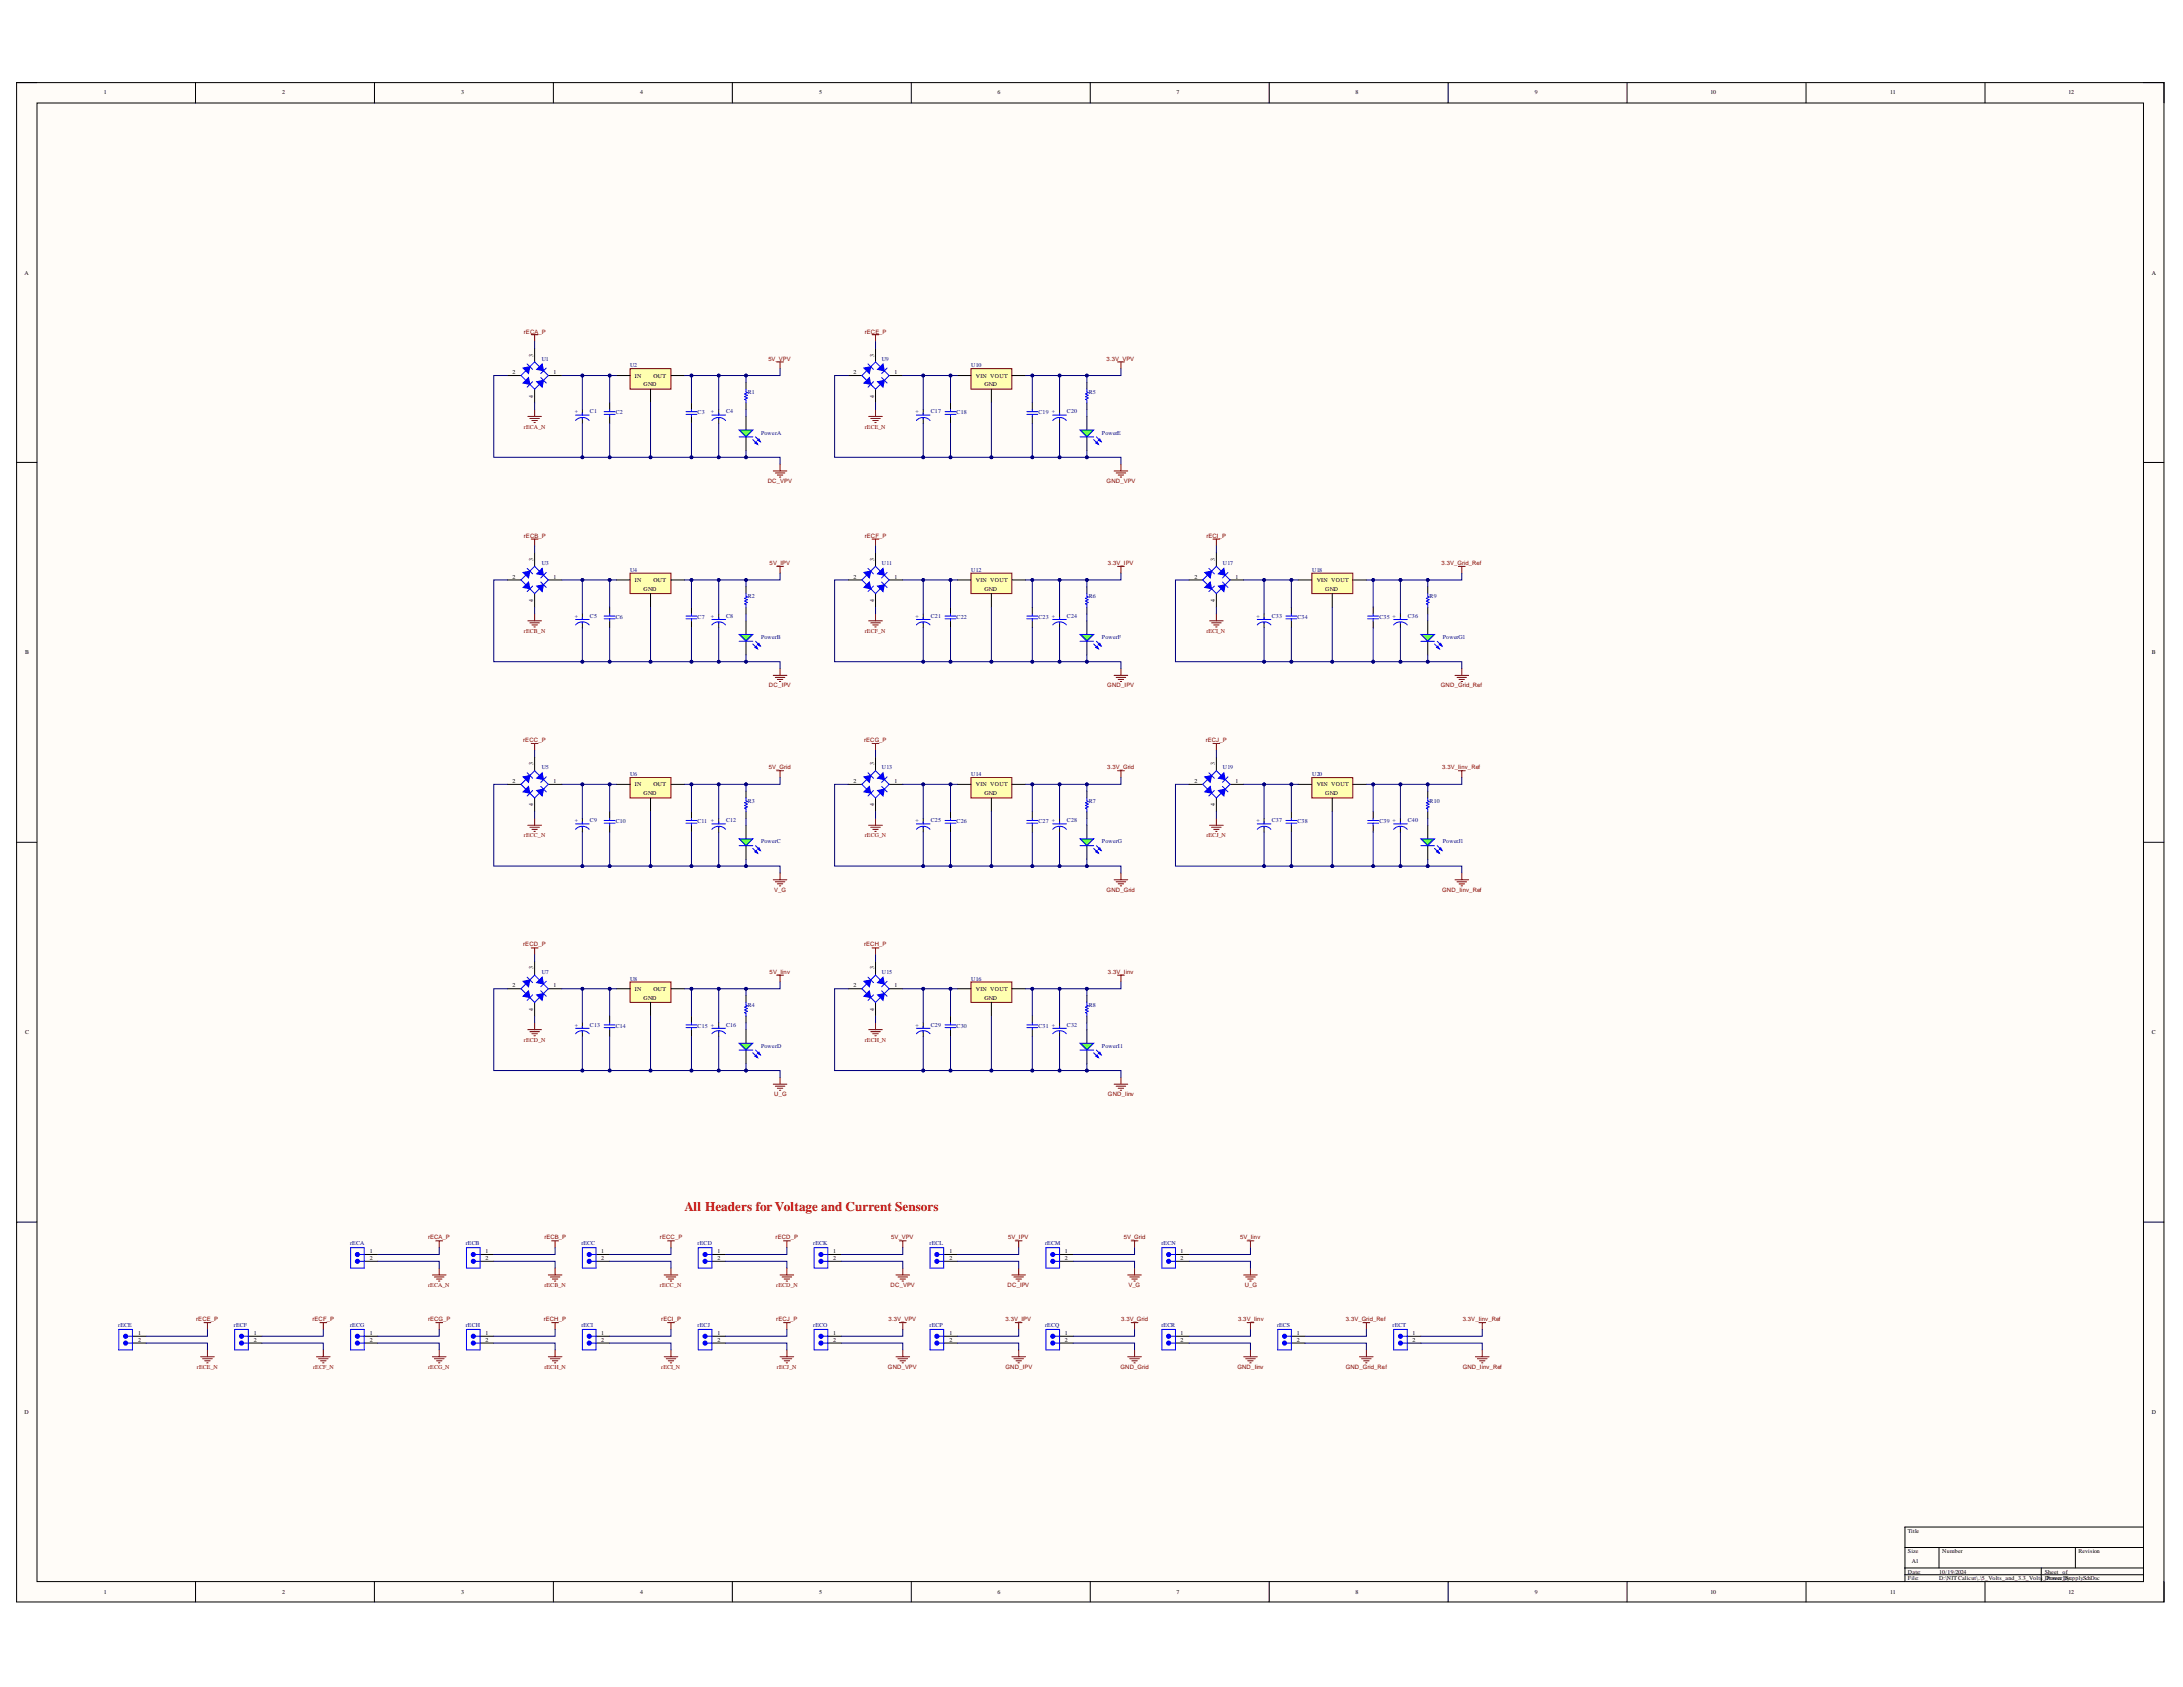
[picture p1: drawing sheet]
<svg xmlns="http://www.w3.org/2000/svg" width="279mm" height="216mm" viewBox="0 0 279 216" stroke-linecap="round" stroke-linejoin="round" font-family="sans-serif">
<defs><g id="words">
<text font-size="1.7" fill="#f00" x="87.6" y="155">All Headers for Voltage and Current Sensors</text>
<g font-size=".8">
<text x="13.3" y="12.1">1</text>
<text x="36.1" y="12.1">2</text>
<text x="59" y="12.1">3</text>
<text x="81.9" y="12.1">4</text>
<text x="104.8" y="12.1">5</text>
<text x="127.7" y="12.1">6</text>
<text x="150.6" y="12.1">7</text>
<text x="173.5" y="12.1">8</text>
<text x="196.4" y="12.1">9</text>
<text x="218.9" y="12.1">10</text>
<text x="241.9" y="12.1">11</text>
<text x="264.7" y="12.1">12</text>
<text x="3.1" y="35.2">A</text>
<text x="275.4" y="35.2">A</text>
<text x="65.6" y="47.8">2</text>
<text x="68.2" y="45.6" transform="rotate(-90 68.2 45.6)">3</text>
<text x="70.9" y="47.8">1</text>
<text x="109.2" y="47.8">2</text>
<text x="111.9" y="45.6" transform="rotate(-90 111.9 45.6)">3</text>
<text x="114.5" y="47.8">1</text>
<text x="68.2" y="50.9" transform="rotate(-90 68.2 50.9)">4</text>
<text x="81.3" y="48.3">IN</text>
<text x="82.4" y="49.4">GND</text>
<text x="83.6" y="48.3">OUT</text>
<text x="111.9" y="50.9" transform="rotate(-90 111.9 50.9)">4</text>
<text x="124.9" y="48.3">VIN VOUT</text>
<text x="126" y="49.4">GND</text>
<text x="68.2" y="71.8" transform="rotate(-90 68.2 71.8)">3</text>
<text x="111.9" y="71.8" transform="rotate(-90 111.9 71.8)">3</text>
<text x="155.5" y="71.8" transform="rotate(-90 155.5 71.8)">3</text>
<text x="65.6" y="74">2</text>
<text x="68.2" y="77" transform="rotate(-90 68.2 77)">4</text>
<text x="70.9" y="74">1</text>
<text x="81.3" y="74.5">IN</text>
<text x="82.4" y="75.6">GND</text>
<text x="83.6" y="74.5">OUT</text>
<text x="109.2" y="74">2</text>
<text x="111.9" y="77" transform="rotate(-90 111.9 77)">4</text>
<text x="114.5" y="74">1</text>
<text x="124.9" y="74.5">VIN VOUT</text>
<text x="126" y="75.6">GND</text>
<text x="152.9" y="74">2</text>
<text x="155.5" y="77" transform="rotate(-90 155.5 77)">4</text>
<text x="158.1" y="74">1</text>
<text x="168.5" y="74.5">VIN VOUT</text>
<text x="169.6" y="75.6">GND</text>
<text x="3.2" y="83.8">B</text>
<text x="275.4" y="83.8">B</text>
<text x="65.6" y="100.2">2</text>
<text x="68.2" y="98" transform="rotate(-90 68.2 98)">3</text>
<text x="70.9" y="100.2">1</text>
<text x="81.3" y="100.7">IN</text>
<text x="82.4" y="101.8">GND</text>
<text x="83.6" y="100.7">OUT</text>
<text x="109.2" y="100.2">2</text>
<text x="111.9" y="98" transform="rotate(-90 111.9 98)">3</text>
<text x="114.5" y="100.2">1</text>
<text x="124.9" y="100.7">VIN VOUT</text>
<text x="126" y="101.8">GND</text>
<text x="152.9" y="100.2">2</text>
<text x="155.5" y="98" transform="rotate(-90 155.5 98)">3</text>
<text x="158.1" y="100.2">1</text>
<text x="168.5" y="100.7">VIN VOUT</text>
<text x="169.6" y="101.8">GND</text>
<text x="68.2" y="103.2" transform="rotate(-90 68.2 103.2)">4</text>
<text x="111.9" y="103.2" transform="rotate(-90 111.9 103.2)">4</text>
<text x="155.5" y="103.2" transform="rotate(-90 155.5 103.2)">4</text>
<text x="68.2" y="124.1" transform="rotate(-90 68.2 124.1)">3</text>
<text x="111.9" y="124.1" transform="rotate(-90 111.9 124.1)">3</text>
<text x="65.6" y="126.3">2</text>
<text x="68.2" y="129.4" transform="rotate(-90 68.2 129.4)">4</text>
<text x="70.9" y="126.3">1</text>
<text x="81.3" y="126.8">IN</text>
<text x="82.4" y="128">GND</text>
<text x="83.6" y="126.8">OUT</text>
<text x="109.2" y="126.3">2</text>
<text x="111.9" y="129.4" transform="rotate(-90 111.9 129.4)">4</text>
<text x="114.5" y="126.3">1</text>
<text x="124.9" y="126.8">VIN VOUT</text>
<text x="126" y="128">GND</text>
<text x="3.2" y="132.3">C</text>
<text x="275.4" y="132.3">C</text>
<text x="47.4" y="161.2">2</text>
<text x="47.4" y="160.4">1</text>
<text x="62.1" y="161.2">2</text>
<text x="62.1" y="160.4">1</text>
<text x="76.9" y="161.2">2</text>
<text x="76.9" y="160.4">1</text>
<text x="91.8" y="161.2">2</text>
<text x="91.8" y="160.4">1</text>
<text x="106.6" y="161.2">2</text>
<text x="106.6" y="160.4">1</text>
<text x="121.5" y="161.2">2</text>
<text x="121.5" y="160.4">1</text>
<text x="136.3" y="161.2">2</text>
<text x="136.3" y="160.4">1</text>
<text x="151.1" y="161.2">2</text>
<text x="151.1" y="160.4">1</text>
<text x="17.7" y="171.7">2</text>
<text x="17.7" y="170.8">1</text>
<text x="32.5" y="171.7">2</text>
<text x="32.5" y="170.8">1</text>
<text x="47.4" y="171.7">2</text>
<text x="47.4" y="170.8">1</text>
<text x="62.1" y="171.7">2</text>
<text x="62.1" y="170.8">1</text>
<text x="76.9" y="171.7">2</text>
<text x="76.9" y="170.8">1</text>
<text x="91.8" y="171.7">2</text>
<text x="91.8" y="170.8">1</text>
<text x="106.6" y="171.7">2</text>
<text x="106.6" y="170.8">1</text>
<text x="121.5" y="171.7">2</text>
<text x="121.5" y="170.8">1</text>
<text x="136.3" y="171.7">2</text>
<text x="136.3" y="170.8">1</text>
<text x="151.1" y="171.7">2</text>
<text x="151.1" y="170.8">1</text>
<text x="166" y="171.7">2</text>
<text x="166" y="170.8">1</text>
<text x="180.8" y="171.7">2</text>
<text x="180.8" y="170.8">1</text>
<text x="3.1" y="180.9">D</text>
<text x="275.4" y="180.9">D</text>
<text x="244.2" y="196.1">Title</text>
<text x="244.2" y="198.8">Size</text>
<text x="244.2" y="201.4">Date:</text>
<text x="244.2" y="202.2">File:</text>
<text x="244.7" y="200">A1</text>
<text x="248.2" y="201.4">10/19/2024</text>
<text x="248.2" y="202.2">D:\NIT Calicut\..\5_Volts_and_3.3_Volts_DPower_Su</text>
<text x="248.6" y="198.8">Number</text>
<text x="261.7" y="201.4">Sheet of</text>
<text x="262.3" y="202.2">rawn By:pply.SchDoc</text>
<text x="266" y="198.8">Revision</text>
<text x="13.3" y="204">1</text>
<text x="36.1" y="204">2</text>
<text x="59" y="204">3</text>
<text x="81.9" y="204">4</text>
<text x="104.8" y="204">5</text>
<text x="127.7" y="204">6</text>
<text x="150.6" y="204">7</text>
<text x="173.5" y="204">8</text>
<text x="196.4" y="204">9</text>
<text x="218.9" y="204">10</text>
<text x="241.9" y="204">11</text>
<text x="264.7" y="204">12</text>
</g>
<g font-size=".8" fill="#800000">
<text x="67.1" y="42.7">rECA_P</text>
<text x="98.3" y="46.1">5V_VPV</text>
<text x="110.7" y="42.7">rECE_P</text>
<text x="141.6" y="46.1">3.3V_VPV</text>
<text x="67.1" y="54.9">rECA_N</text>
<text x="110.7" y="54.9">rECE_N</text>
<text x="98.3" y="61.9">DC_VPV</text>
<text x="141.6" y="61.9">GND_VPV</text>
<text x="67.1" y="68.8">rECB_P</text>
<text x="110.7" y="68.8">rECF_P</text>
<text x="154.4" y="68.8">rECI_P</text>
<text x="98.5" y="72.3">5V_IPV</text>
<text x="141.8" y="72.3">3.3V_IPV</text>
<text x="184.5" y="72.3">3.3V_Grid_Ref</text>
<text x="67.1" y="81.1">rECB_N</text>
<text x="110.7" y="81.1">rECF_N</text>
<text x="154.4" y="81.1">rECI_N</text>
<text x="98.4" y="88">DC_IPV</text>
<text x="141.7" y="88">GND_IPV</text>
<text x="184.4" y="88">GND_Grid_Ref</text>
<text x="67" y="95">rECC_P</text>
<text x="110.6" y="95">rECG_P</text>
<text x="154.3" y="95">rECJ_P</text>
<text x="98.4" y="98.5">5V_Grid</text>
<text x="141.7" y="98.5">3.3V_Grid</text>
<text x="184.6" y="98.5">3.3V_Iinv_Ref</text>
<text x="67.1" y="107.2">rECC_N</text>
<text x="110.7" y="107.2">rECG_N</text>
<text x="154.4" y="107.2">rECJ_N</text>
<text x="99.1" y="114.2">V_G</text>
<text x="141.6" y="114.2">GND_Grid</text>
<text x="184.6" y="114.2">GND_Iinv_Ref</text>
<text x="67" y="121.1">rECD_P</text>
<text x="98.5" y="124.7">5V_Iinv</text>
<text x="110.6" y="121.1">rECH_P</text>
<text x="141.8" y="124.7">3.3V_Iinv</text>
<text x="67.1" y="133.4">rECD_N</text>
<text x="110.7" y="133.4">rECH_N</text>
<text x="99.1" y="140.3">U_G</text>
<text x="141.8" y="140.3">GND_Iinv</text>
<text x="54.8" y="158.6">rECA_P</text>
<text x="69.7" y="158.6">rECB_P</text>
<text x="84.5" y="158.6">rECC_P</text>
<text x="99.3" y="158.6">rECD_P</text>
<text x="114.1" y="158.6">5V_VPV</text>
<text x="129" y="158.6">5V_IPV</text>
<text x="143.8" y="158.6">5V_Grid</text>
<text x="158.7" y="158.6">5V_Iinv</text>
<text x="54.8" y="164.7">rECA_N</text>
<text x="69.7" y="164.7">rECB_N</text>
<text x="84.5" y="164.7">rECC_N</text>
<text x="99.4" y="164.7">rECD_N</text>
<text x="114" y="164.7">DC_VPV</text>
<text x="128.9" y="164.7">DC_IPV</text>
<text x="144.4" y="164.7">V_G</text>
<text x="159.3" y="164.7">U_G</text>
<text x="25.1" y="169.1">rECE_P</text>
<text x="40" y="169.1">rECF_P</text>
<text x="54.8" y="169.1">rECG_P</text>
<text x="69.6" y="169.1">rECH_P</text>
<text x="84.6" y="169.1">rECI_P</text>
<text x="99.4" y="169.1">rECJ_P</text>
<text x="113.7" y="169.1">3.3V_VPV</text>
<text x="128.7" y="169.1">3.3V_IPV</text>
<text x="143.5" y="169.1">3.3V_Grid</text>
<text x="158.5" y="169.1">3.3V_Iinv</text>
<text x="172.2" y="169.1">3.3V_Grid_Ref</text>
<text x="187.2" y="169.1">3.3V_Iinv_Ref</text>
<text x="25.2" y="175.2">rECE_N</text>
<text x="40.1" y="175.2">rECF_N</text>
<text x="54.8" y="175.2">rECG_N</text>
<text x="69.7" y="175.2">rECH_N</text>
<text x="84.6" y="175.2">rECI_N</text>
<text x="99.4" y="175.2">rECJ_N</text>
<text x="113.6" y="175.2">GND_VPV</text>
<text x="128.7" y="175.2">GND_IPV</text>
<text x="143.4" y="175.2">GND_Grid</text>
<text x="158.4" y="175.2">GND_Iinv</text>
<text x="172.2" y="175.2">GND_Grid_Ref</text>
<text x="187.2" y="175.2">GND_Iinv_Ref</text>
</g>
<g font-size=".8" fill="#000080">
<text x="69.3" y="46.1">U1</text>
<text x="80.7" y="47">U2</text>
<text x="112.9" y="46.1">U9</text>
<text x="124.3" y="47">U10</text>
<text x="73.6" y="52.9">+</text>
<text x="75.5" y="52.9">C1</text>
<text x="78.8" y="53">C2</text>
<text x="89.3" y="53">C3</text>
<text x="91" y="52.9">+</text>
<text x="92.9" y="52.9">C4</text>
<text x="95.7" y="50.4">R1</text>
<text x="117.2" y="52.9">+</text>
<text x="119.1" y="52.9">C17</text>
<text x="122.4" y="53">C18</text>
<text x="132.9" y="53">C19 +</text>
<text x="136.6" y="52.9">C20</text>
<text x="139.3" y="50.4">R5</text>
<text x="97.4" y="55.6">PowerA</text>
<text x="141" y="55.6">PowerE</text>
<text x="69.3" y="72.3">U3</text>
<text x="80.7" y="73.2">U4</text>
<text x="95.7" y="76.6">R2</text>
<text x="112.9" y="72.3">U11</text>
<text x="124.3" y="73.2">U12</text>
<text x="139.3" y="76.6">R6</text>
<text x="156.5" y="72.3">U17</text>
<text x="167.9" y="73.2">U18</text>
<text x="183" y="76.6">R9</text>
<text x="73.6" y="79.1">+</text>
<text x="75.5" y="79.1">C5</text>
<text x="78.8" y="79.2">C6</text>
<text x="89.3" y="79.2">C7</text>
<text x="91" y="79.1">+</text>
<text x="92.9" y="79.1">C8</text>
<text x="97.4" y="81.8">PowerB</text>
<text x="117.2" y="79.1">+</text>
<text x="119.1" y="79.1">C21</text>
<text x="122.4" y="79.2">C22</text>
<text x="132.9" y="79.2">C23 +</text>
<text x="136.6" y="79.1">C24</text>
<text x="141" y="81.8">PowerF</text>
<text x="160.8" y="79.1">+</text>
<text x="162.8" y="79.1">C33</text>
<text x="166.1" y="79.2">C34</text>
<text x="176.6" y="79.2">C35 +</text>
<text x="180.2" y="79.1">C36</text>
<text x="184.7" y="81.8">PowerG1</text>
<text x="69.3" y="98.5">U5</text>
<text x="80.7" y="99.3">U6</text>
<text x="112.9" y="98.5">U13</text>
<text x="124.3" y="99.3">U14</text>
<text x="156.5" y="98.5">U19</text>
<text x="167.9" y="99.3">U20</text>
<text x="73.6" y="105.2">+</text>
<text x="75.5" y="105.2">C9</text>
<text x="78.8" y="105.3">C10</text>
<text x="89.3" y="105.3">C11 +</text>
<text x="92.9" y="105.2">C12</text>
<text x="95.7" y="102.8">R3</text>
<text x="97.4" y="107.9">PowerC</text>
<text x="117.2" y="105.2">+</text>
<text x="119.1" y="105.2">C25</text>
<text x="122.4" y="105.3">C26</text>
<text x="132.9" y="105.3">C27 +</text>
<text x="136.6" y="105.2">C28</text>
<text x="139.3" y="102.8">R7</text>
<text x="141" y="107.9">PowerG</text>
<text x="160.8" y="105.2">+</text>
<text x="162.8" y="105.2">C37</text>
<text x="166.1" y="105.3">C38</text>
<text x="176.6" y="105.3">C39 +</text>
<text x="180.2" y="105.2">C40</text>
<text x="183" y="102.8">R10</text>
<text x="184.7" y="107.9">PowerJ1</text>
<text x="69.3" y="124.7">U7</text>
<text x="80.7" y="125.5">U8</text>
<text x="112.9" y="124.7">U15</text>
<text x="124.3" y="125.5">U16</text>
<text x="73.6" y="131.4">+</text>
<text x="75.5" y="131.4">C13</text>
<text x="78.8" y="131.5">C14</text>
<text x="89.3" y="131.5">C15 +</text>
<text x="92.9" y="131.4">C16</text>
<text x="95.7" y="128.9">R4</text>
<text x="117.2" y="131.4">+</text>
<text x="119.1" y="131.4">C29</text>
<text x="122.4" y="131.5">C30</text>
<text x="132.9" y="131.5">C31 +</text>
<text x="136.6" y="131.4">C32</text>
<text x="139.3" y="128.9">R8</text>
<text x="97.4" y="134.1">PowerD</text>
<text x="141" y="134.1">PowerI1</text>
<text x="44.8" y="159.4">rECA</text>
<text x="59.6" y="159.4">rECB</text>
<text x="74.4" y="159.4">rECC</text>
<text x="89.3" y="159.4">rECD</text>
<text x="104.1" y="159.4">rECK</text>
<text x="119" y="159.4">rECL</text>
<text x="133.8" y="159.4">rECM</text>
<text x="148.6" y="159.4">rECN</text>
<text x="15.1" y="169.9">rECE</text>
<text x="29.9" y="169.9">rECF</text>
<text x="44.8" y="169.9">rECG</text>
<text x="59.6" y="169.9">rECH</text>
<text x="74.4" y="169.9">rECI</text>
<text x="89.3" y="169.9">rECJ</text>
<text x="104.1" y="169.9">rECO</text>
<text x="119" y="169.9">rECP</text>
<text x="133.8" y="169.9">rECQ</text>
<text x="148.6" y="169.9">rECR</text>
<text x="163.4" y="169.9">rECS</text>
<text x="178.2" y="169.9">rECT</text>
</g>
</g></defs>
<path d="M2.1 10.6h274.9v194.4h-274.9z" fill-rule="evenodd" fill="#fffcf8"/>
<path d="M2.1 10.6h274.9v194.4h-274.9z" fill="none" stroke="#000" stroke-width=".13"/>
<path d="M4.7 13.2h269.6v189.2h-269.6z" fill-rule="evenodd" fill="#fffcf8"/>
<g fill="none" stroke="#000" stroke-width=".13">
<path d="M2.1 10.6h2.6M4.7 13.2h269.6v189.2h-269.6zM25 10.6v2.6M47.9 10.6v2.6M70.8 10.6v2.6M93.7 10.6v2.6M116.6 10.6v2.6M139.5 10.6v2.6M162.4 10.6v2.6M185.3 10.6v2.6M208.3 10.6v2.6M231.2 10.6v2.6"/>
<path d="M254.1 10.6v2.6M274.3 10.6h2.7v2.6M2.1 59.2h2.6M74.5 52.4v.7M74.5 53.5v.7M78 51.6v.8M78 53.3v.9M88.5 51.6v.8M88.5 53.3v.9M92 52.4v.7M92 53.5v.7M95.5 48.9v.9"/>
<path d="M95.5 51.6v.8M95.5 53.3v1.7M95.5 55.9v1.8M274.3 59.2h2.7M2.1 107.8h2.6M274.3 107.8h2.7M2.1 156.4h2.6M274.3 156.4h2.7M243.8 198h30.5M248.2 198v2.7M265.6 198v2.7M274.3 195.4h-30.5v7"/>
<path d="M25 202.4v2.6M47.9 202.4v2.6M70.8 202.4v2.6M93.7 202.4v2.6M116.6 202.4v2.6M139.5 202.4v2.6M162.4 202.4v2.6M185.3 202.4v2.6M208.3 202.4v2.6M231.2 202.4v2.6M243.8 200.7h30.5M243.8 201.5h30.5"/>
<path d="M254.1 202.4v2.6M261.3 200.7v1.7M277 202.4v2.6"/>
</g>
<g fill="none" stroke="#00f" stroke-width=".13">
<path d="M73.7 53.8a1.16 1.16 0 0 1 1.7 0M73.7 53.1h1.7M74.5 52.9v.2M74.5 53.5v.1M77.3 52.7h1.4M77.3 53h1.4M78 52.4v.3M78 53v.3M87.8 52.7h1.4M87.8 53h1.4M88.5 52.4v.3M88.5 53v.3"/>
<path d="M91.1 53.8a1.16 1.16 0 0 1 1.8 0M91.1 53.1h1.8M92 52.9v.2M92 53.5v.1M95.5 49.8v.4h.2l-.4 .2 .4 .2-.4 .2 .4 .1-.4 .2 .2 .1v.4"/>
</g>
<path d="M67.6 53.3h1.7M67.8 53.6h1.2M68 42.8h.9M68.1 53.8h.7M68.3 54.1h.2M68.4 42.8v.9M68.4 52.4v.9" fill="none" stroke="#800000" stroke-width=".13"/>
<path d="M94.6 55h1.8l-.9 .9z" fill="#0f0"/>
<path d="M94.6 55h1.8l-.9 .9zM96.4 56.3l.6 .6M96.7 55.9l.6 .6" fill="none" stroke="#00f" stroke-width=".13"/>
<path d="M96.6 56.7l.2-.2 .2 .4z" fill="#00f"/>
<path d="M96.6 56.7l.2-.2 .2 .4z" fill="none" stroke="#00f" stroke-width=".13"/>
<path d="M97 56.3l.1-.1 .2 .3z" fill="#00f"/>
<path d="M94.6 55.9h1.8M97 56.3l.1-.1 .2 .3z" fill="none" stroke="#00f" stroke-width=".13"/>
<path d="M80.6 47.2h5.3v2.6h-5.3z" fill-rule="evenodd" fill="#ffffb0"/>
<path d="M80.6 47.2h5.3v2.6h-5.3zM99.8 59.4v.9M99 60.3h1.7M99.2 60.5h1.3M99.5 60.8h.7M99.8 61.1h.1M55.3 163.2h1.8M55.6 163.4h1.2M55.9 163.7h.7M56.1 163.9h.2M56.2 162.3v.9" fill="none" stroke="#800000" stroke-width=".13"/>
<path d="M78.9 48.1h1.7M83.3 49.8v1.8M85.9 48.1h1.7M46.6 161.4h1.8M46.6 160.5h1.8" fill="none" stroke="#000" stroke-width=".13"/>
<path d="M46 161.4h.6" fill="none" stroke="#00f" stroke-width=".13"/>
<circle cx="45.7" cy="161.4" r=".26" fill="#00f"/>
<g fill="none" stroke="#00f" stroke-width=".13">
<path d="M44.9 159.7h1.7v2.6h-1.7zM46 160.5h.6"/>
<circle cx="45.7" cy="161.4" r=".26"/>
</g>
<circle cx="45.7" cy="160.6" r=".26" fill="#00f"/>
<g fill="none" stroke="#00f" stroke-width=".13">
<path d="M60.8 161.4h.7"/>
<circle cx="45.7" cy="160.6" r=".26"/>
</g>
<path d="M70.2 163.2h1.7M70.4 163.4h1.3M70.7 163.7h.7M71 163.9h.1M71 162.3v.9" fill="none" stroke="#800000" stroke-width=".13"/>
<path d="M61.5 161.4h1.7M61.5 160.5h1.7" fill="none" stroke="#000" stroke-width=".13"/>
<circle cx="60.6" cy="161.4" r=".26" fill="#00f"/>
<g fill="none" stroke="#00f" stroke-width=".13">
<path d="M59.7 159.7h1.8v2.6h-1.8zM60.8 160.5h.7"/>
<circle cx="60.6" cy="161.4" r=".26"/>
</g>
<circle cx="60.6" cy="160.6" r=".26" fill="#00f"/>
<g fill="none" stroke="#00f" stroke-width=".13">
<path d="M73.7 80a1.17 1.17 0 0 1 1.7 0M73.7 79.3h1.7M74.5 79v.3M74.5 79.6v.2M77.3 78.8h1.4M77.3 79.2h1.4M78 78.6v.2M78 79.2v.3M87.8 78.8h1.4M87.8 79.2h1.4M88.5 78.6v.2M88.5 79.2v.3"/>
<path d="M91.1 80a1.17 1.17 0 0 1 1.8 0M91.1 79.3h1.8M92 79v.3M92 79.6v.2M95.5 76v.3l.2 .1-.4 .2 .4 .2-.4 .1 .4 .2-.4 .2 .2 .1v.3"/>
<circle cx="60.6" cy="160.6" r=".26"/>
</g>
<g fill="none" stroke="#800000" stroke-width=".13">
<path d="M99.4 46.3h.9M99.8 46.3v.9M67.6 79.5h1.7M67.8 79.7h1.2M68 69h.9M68.1 80h.7M68.4 69v.9M68.4 78.6v.9M68.3 80.2h.2M55.8 158.8h.9M56.2 158.8v.9M70.6 158.8h.9"/>
<path d="M71 158.8v.9"/>
</g>
<path d="M74.5 78.6v.7M74.5 79.6v.7M78 77.7v.9M78 79.5v.8M88.5 77.7v.9M88.5 79.5v.8M92 78.6v.7M92 79.6v.7M95.5 75.1v.9M95.5 77.7v.9M95.5 79.5v1.7M95.5 82.1v1.7" fill="none" stroke="#000" stroke-width=".13"/>
<path d="M94.6 81.2h1.8l-.9 .9z" fill="#0f0"/>
<path d="M94.6 81.2h1.8l-.9 .9zM96.4 82.4l.6 .6M96.7 82.1l.6 .6" fill="none" stroke="#00f" stroke-width=".13"/>
<path d="M96.6 82.9l.2-.2 .2 .3z" fill="#00f"/>
<path d="M96.6 82.9l.2-.2 .2 .3z" fill="none" stroke="#00f" stroke-width=".13"/>
<path d="M97 82.5l.1-.2 .2 .4z" fill="#00f"/>
<path d="M94.6 82.1h1.8M97 82.5l.1-.2 .2 .4z" fill="none" stroke="#00f" stroke-width=".13"/>
<path d="M80.6 73.3h5.3v2.7h-5.3z" fill-rule="evenodd" fill="#ffffb0"/>
<g fill="none" stroke="#800000" stroke-width=".13">
<path d="M80.6 73.3h5.3v2.7h-5.3zM99.4 72.5h.9M99.8 72.5v.8M68 95.2h.9M68.4 95.2v.8M99 86.4h1.7M99.2 86.7h1.3M99.5 87h.7M99.8 87.2h.1M99.8 85.6v.8M67.6 105.6h1.7M67.8 105.9h1.2"/>
<path d="M68.1 106.1h.7M68.3 106.4h.2M68.4 104.7v.9"/>
</g>
<g fill="none" stroke="#000" stroke-width=".13">
<path d="M78.9 74.2h1.7M83.3 76v1.7M85.9 74.2h1.7M74.5 104.7v.7M74.5 105.8v.7M78 103.9v.8M78 105.6v.9M88.5 103.9v.8M88.5 105.6v.9M92 104.7v.7M92 105.8v.7M95.5 101.3v.8"/>
<path d="M95.5 103.9v.8M95.5 105.6v1.8M95.5 108.2v1.8"/>
</g>
<g fill="none" stroke="#00f" stroke-width=".13">
<path d="M73.7 106.1a1.17 1.17 0 0 1 1.7 0M73.7 105.4h1.7M74.5 105.2v.2M74.5 105.8v.2M77.3 105h1.4M77.3 105.4h1.4M78 104.7v.3M78 105.4v.2M87.8 105h1.4M87.8 105.4h1.4M88.5 104.7v.3M88.5 105.4v.2"/>
<path d="M91.1 106.1a1.17 1.17 0 0 1 1.8 0M91.1 105.4h1.8M92 105.2v.2M92 105.8v.2M95.5 102.1v.4l.2 .1-.4 .1 .4 .2-.4 .2 .4 .2-.4 .1 .2 .1v.4"/>
</g>
<path d="M94.6 107.4h1.8l-.9 .8z" fill="#0f0"/>
<path d="M94.6 107.4h1.8l-.9 .8zM96.4 108.6l.6 .6M96.7 108.2l.6 .6" fill="none" stroke="#00f" stroke-width=".13"/>
<path d="M96.6 109l.2-.2 .2 .4z" fill="#00f"/>
<path d="M96.6 109l.2-.2 .2 .4z" fill="none" stroke="#00f" stroke-width=".13"/>
<path d="M97 108.7l.1-.2 .2 .3z" fill="#00f"/>
<path d="M94.6 108.2h1.8M97 108.7l.1-.2 .2 .3z" fill="none" stroke="#00f" stroke-width=".13"/>
<path d="M80.6 99.5h5.3v2.6h-5.3z" fill-rule="evenodd" fill="#ffffb0"/>
<path d="M80.6 99.5h5.3v2.6h-5.3zM99.4 98.6h.9M99.8 98.6v.9M99 112.6h1.7M99.2 112.9h1.3M99.5 113.1h.7M99.8 113.4h.1M99.8 111.7v.9" fill="none" stroke="#800000" stroke-width=".13"/>
<path d="M78.9 100.4h1.7M83.3 102.1v1.8M85.9 100.4h1.7" fill="none" stroke="#000" stroke-width=".13"/>
<path d="M124.3 47.2h5.2v2.6h-5.2z" fill-rule="evenodd" fill="#ffffb0"/>
<path d="M111.2 53.3h1.7M111.4 53.6h1.3M111.6 42.8h.9M111.7 53.8h.7M112 54.1h.1M112.1 42.8v.9M112.1 52.4v.9M124.3 47.2h5.2v2.6h-5.2z" fill="none" stroke="#800000" stroke-width=".13"/>
<g fill="none" stroke="#000" stroke-width=".13">
<path d="M118.2 52.4v.7M118.2 53.5v.7M121.7 51.6v.8M121.7 53.3v.9M122.5 48.1h1.8M126.9 49.8v1.8M129.5 48.1h1.8M132.1 51.6v.8M132.1 53.3v.9M135.6 52.4v.7M135.6 53.5v.7M139.1 48.9v.9"/>
<path d="M139.1 51.6v.8M139.1 53.3v1.7M139.1 55.9v1.8"/>
</g>
<g fill="none" stroke="#00f" stroke-width=".13">
<path d="M117.3 53.8a1.16 1.16 0 0 1 1.7 0M117.3 53.1h1.7M118.2 52.9v.2M118.2 53.5v.1M121 52.7h1.4M121 53h1.4M121.7 52.4v.3M121.7 53v.3M131.4 52.7h1.4M131.4 53h1.4M132.1 52.4v.3M132.1 53v.3"/>
<path d="M134.7 53.8a1.16 1.16 0 0 1 1.8 0M134.7 53.1h1.8M135.6 52.9v.2M135.6 53.5v.1M139.1 49.8v.4h.2l-.4 .2 .4 .2-.4 .2 .4 .1-.4 .2 .2 .1v.4"/>
</g>
<path d="M138.2 55h1.8l-.9 .9z" fill="#0f0"/>
<path d="M138.2 55h1.8l-.9 .9zM140 56.3l.6 .6M140.3 55.9l.6 .6" fill="none" stroke="#00f" stroke-width=".13"/>
<path d="M140.2 56.7l.2-.2 .2 .4z" fill="#00f"/>
<path d="M140.2 56.7l.2-.2 .2 .4z" fill="none" stroke="#00f" stroke-width=".13"/>
<path d="M140.6 56.3l.2-.1 .1 .3z" fill="#00f"/>
<g fill="none" stroke="#00f" stroke-width=".13">
<path d="M138.2 55.9h1.8M140.6 56.3l.2-.1 .1 .3zM117.3 80a1.17 1.17 0 0 1 1.7 0M117.3 79.3h1.7M118.2 79v.3M118.2 79.6v.2M121 78.8h1.4M121 79.2h1.4M121.7 78.6v.2M121.7 79.2v.3M131.4 78.8h1.4M131.4 79.2h1.4"/>
<path d="M132.1 78.6v.2M132.1 79.2v.3M134.7 80a1.17 1.17 0 0 1 1.8 0M134.7 79.3h1.8M135.6 79v.3M135.6 79.6v.2M139.1 76v.3l.2 .1-.4 .2 .4 .2-.4 .1 .4 .2-.4 .2 .2 .1v.3"/>
</g>
<g fill="none" stroke="#800000" stroke-width=".13">
<path d="M143 46.3h.9M143.5 46.3v.9M143.5 59.4v.9M111.2 79.5h1.7M111.4 79.7h1.3M111.6 69h.9M111.7 80h.7M112.1 69v.9M112.1 78.6v.9M142.6 60.3h1.7M142.9 60.5h1.2M143.1 60.8h.7"/>
<path d="M143.4 61.1h.2M112 80.2h.1"/>
</g>
<path d="M118.2 78.6v.7M118.2 79.6v.7M121.7 77.7v.9M121.7 79.5v.8M132.1 77.7v.9M132.1 79.5v.8M135.6 78.6v.7M135.6 79.6v.7M139.1 75.1v.9M139.1 77.7v.9M139.1 79.5v1.7M139.1 82.1v1.7" fill="none" stroke="#000" stroke-width=".13"/>
<path d="M138.2 81.2h1.8l-.9 .9z" fill="#0f0"/>
<path d="M138.2 81.2h1.8l-.9 .9zM140 82.4l.6 .6M140.3 82.1l.6 .6" fill="none" stroke="#00f" stroke-width=".13"/>
<path d="M140.2 82.9l.2-.2 .2 .3z" fill="#00f"/>
<path d="M140.2 82.9l.2-.2 .2 .3z" fill="none" stroke="#00f" stroke-width=".13"/>
<path d="M140.6 82.5l.2-.2 .1 .4z" fill="#00f"/>
<path d="M138.2 82.1h1.8M140.6 82.5l.2-.2 .1 .4z" fill="none" stroke="#00f" stroke-width=".13"/>
<path d="M142.6 86.4h1.7M142.9 86.7h1.2M143.1 87h.7M143.4 87.2h.2M143.5 85.6v.8" fill="none" stroke="#800000" stroke-width=".13"/>
<path d="M124.3 73.3h5.2v2.7h-5.2z" fill-rule="evenodd" fill="#ffffb0"/>
<path d="M124.3 73.3h5.2v2.7h-5.2zM67.6 131.8h1.7M67.8 132h1.2M68 121.3h.9M68.1 132.3h.7M68.3 132.6h.2M68.4 121.3v.9M68.4 130.9v.9" fill="none" stroke="#800000" stroke-width=".13"/>
<g fill="none" stroke="#000" stroke-width=".13">
<path d="M122.5 74.2h1.8M126.9 76v1.7M129.5 74.2h1.8M74.5 130.9v.7M74.5 131.9v.7M78 130v.9M78 131.8v.8M88.5 130v.9M88.5 131.8v.8M92 130.9v.7M92 131.9v.7M95.5 127.4v.9"/>
<path d="M95.5 130v.9M95.5 131.8v1.7M95.5 134.4v1.7"/>
</g>
<g fill="none" stroke="#00f" stroke-width=".13">
<path d="M73.7 132.3a1.17 1.17 0 0 1 1.7 0M73.7 131.6h1.7M74.5 131.3v.3M74.5 131.9v.2M77.3 131.2h1.4M77.3 131.5h1.4M78 130.9v.3M78 131.5v.3M87.8 131.2h1.4M87.8 131.5h1.4M88.5 130.9v.3M88.5 131.5v.3"/>
<path d="M91.1 132.3a1.17 1.17 0 0 1 1.8 0M91.1 131.6h1.8M92 131.3v.3M92 131.9v.2M95.5 128.3v.3l.2 .1-.4 .2 .4 .2-.4 .1 .4 .2-.4 .2 .2 .1v.3"/>
</g>
<path d="M94.6 133.5h1.8l-.9 .9z" fill="#0f0"/>
<path d="M94.6 133.5h1.8l-.9 .9zM96.4 134.7l.6 .6M96.7 134.4l.6 .6" fill="none" stroke="#00f" stroke-width=".13"/>
<path d="M96.6 135.2l.2-.2 .2 .3z" fill="#00f"/>
<path d="M96.6 135.2l.2-.2 .2 .3z" fill="none" stroke="#00f" stroke-width=".13"/>
<path d="M97 134.8l.1-.1 .2 .3z" fill="#00f"/>
<path d="M94.6 134.4h1.8M97 134.8l.1-.1 .2 .3z" fill="none" stroke="#00f" stroke-width=".13"/>
<path d="M80.6 125.7h5.3v2.6h-5.3z" fill-rule="evenodd" fill="#ffffb0"/>
<path d="M80.6 125.7h5.3v2.6h-5.3zM99 138.8h1.7M99.2 139h1.3M99.4 124.8h.9M99.5 139.3h.7M99.8 139.5h.1M99.8 124.8v.9M99.8 137.9v.9" fill="none" stroke="#800000" stroke-width=".13"/>
<path d="M78.9 126.5h1.7M83.3 128.3v1.7M85.9 126.5h1.7" fill="none" stroke="#000" stroke-width=".13"/>
<path d="M124.3 99.5h5.2v2.6h-5.2z" fill-rule="evenodd" fill="#ffffb0"/>
<path d="M111.6 95.2h.9M112.1 95.2v.8M124.3 99.5h5.2v2.6h-5.2zM111.2 105.6h1.7M111.4 105.9h1.3M111.7 106.1h.7M112 106.4h.1M112.1 104.7v.9" fill="none" stroke="#800000" stroke-width=".13"/>
<g fill="none" stroke="#000" stroke-width=".13">
<path d="M118.2 104.7v.7M118.2 105.8v.7M121.7 103.9v.8M121.7 105.6v.9M122.5 100.4h1.8M126.9 102.1v1.8M129.5 100.4h1.8M132.1 103.9v.8M132.1 105.6v.9M135.6 104.7v.7M135.6 105.8v.7M139.1 101.3v.8"/>
<path d="M139.1 103.9v.8M139.1 105.6v1.8M139.1 108.2v1.8"/>
</g>
<g fill="none" stroke="#00f" stroke-width=".13">
<path d="M117.3 106.1a1.17 1.17 0 0 1 1.7 0M117.3 105.4h1.7M118.2 105.2v.2M118.2 105.8v.2M121 105h1.4M121 105.4h1.4M121.7 104.7v.3M121.7 105.4v.2M131.4 105h1.4M131.4 105.4h1.4M132.1 104.7v.3M132.1 105.4v.2"/>
<path d="M134.7 106.1a1.17 1.17 0 0 1 1.8 0M134.7 105.4h1.8M135.6 105.2v.2M135.6 105.8v.2M139.1 102.1v.4l.2 .1-.4 .1 .4 .2-.4 .2 .4 .2-.4 .1 .2 .1v.4"/>
</g>
<path d="M138.2 107.4h1.8l-.9 .8z" fill="#0f0"/>
<path d="M138.2 107.4h1.8l-.9 .8zM140 108.6l.6 .6M140.3 108.2l.6 .6" fill="none" stroke="#00f" stroke-width=".13"/>
<path d="M140.2 109l.2-.2 .2 .4z" fill="#00f"/>
<path d="M140.2 109l.2-.2 .2 .4z" fill="none" stroke="#00f" stroke-width=".13"/>
<path d="M140.6 108.7l.2-.2 .1 .3z" fill="#00f"/>
<path d="M138.2 108.2h1.8M140.6 108.7l.2-.2 .1 .3z" fill="none" stroke="#00f" stroke-width=".13"/>
<path d="M143 98.6h.9M143.5 98.6v.9M142.6 112.6h1.7M142.9 112.9h1.2M143.1 113.1h.7M143.4 113.4h.2M143.5 111.7v.9" fill="none" stroke="#800000" stroke-width=".13"/>
<path d="M167.9 73.3h5.2v2.7h-5.2z" fill-rule="evenodd" fill="#ffffb0"/>
<path d="M154.8 79.5h1.8M155.1 79.7h1.2M155.2 69h.9M155.3 80h.7M155.7 69v.9M155.7 78.6v.9M167.9 73.3h5.2v2.7h-5.2zM155.6 80.2h.2" fill="none" stroke="#800000" stroke-width=".13"/>
<g fill="none" stroke="#000" stroke-width=".13">
<path d="M161.8 78.6v.7M161.8 79.6v.7M165.3 77.7v.9M165.3 79.5v.8M166.2 74.2h1.7M170.5 76v1.7M173.1 74.2h1.8M175.8 77.7v.9M175.8 79.5v.8M179.2 78.6v.7M179.2 79.6v.7M182.7 75.1v.9"/>
<path d="M182.7 77.7v.9M182.7 79.5v1.7M182.7 82.1v1.7"/>
</g>
<g fill="none" stroke="#00f" stroke-width=".13">
<path d="M160.9 80a1.17 1.17 0 0 1 1.8 0M160.9 79.3h1.8M161.8 79v.3M161.8 79.6v.2M164.6 78.8h1.4M164.6 79.2h1.4M165.3 78.6v.2M165.3 79.2v.3M175.1 78.8h1.3M175.1 79.2h1.3M175.8 78.6v.2M175.8 79.2v.3"/>
<path d="M178.4 80a1.17 1.17 0 0 1 1.7 0M178.4 79.3h1.7M179.2 79v.3M179.2 79.6v.2M182.7 76v.3l.2 .1-.3 .2 .3 .2-.3 .1 .3 .2-.3 .2 .1 .1v.3"/>
</g>
<path d="M181.9 81.2h1.7l-.9 .9z" fill="#0f0"/>
<path d="M181.9 81.2h1.7l-.9 .9zM183.6 82.4l.6 .6M184 82.1l.6 .6" fill="none" stroke="#00f" stroke-width=".13"/>
<path d="M183.9 82.9l.1-.2 .2 .3z" fill="#00f"/>
<path d="M183.9 82.9l.1-.2 .2 .3z" fill="none" stroke="#00f" stroke-width=".13"/>
<path d="M184.2 82.5l.2-.2 .2 .4z" fill="#00f"/>
<path d="M181.9 82.1h1.7M184.2 82.5l.2-.2 .2 .4z" fill="none" stroke="#00f" stroke-width=".13"/>
<path d="M186.7 72.5h.8M187.1 72.5v.8M186.2 86.4h1.8M186.5 86.7h1.2M186.7 87h.7M187 87.2h.2M187.1 85.6v.8" fill="none" stroke="#800000" stroke-width=".13"/>
<path d="M124.3 125.7h5.2v2.6h-5.2z" fill-rule="evenodd" fill="#ffffb0"/>
<path d="M111.2 131.8h1.7M111.4 132h1.3M111.6 121.3h.9M111.7 132.3h.7M112 132.6h.1M112.1 121.3v.9M112.1 130.9v.9M124.3 125.7h5.2v2.6h-5.2z" fill="none" stroke="#800000" stroke-width=".13"/>
<g fill="none" stroke="#000" stroke-width=".13">
<path d="M118.2 130.9v.7M118.2 131.9v.7M121.7 130v.9M121.7 131.8v.8M122.5 126.5h1.8M126.9 128.3v1.7M129.5 126.5h1.8M132.1 130v.9M132.1 131.8v.8M135.6 130.9v.7M135.6 131.9v.7M139.1 127.4v.9"/>
<path d="M139.1 130v.9M139.1 131.8v1.7M139.1 134.4v1.7"/>
</g>
<g fill="none" stroke="#00f" stroke-width=".13">
<path d="M117.3 132.3a1.17 1.17 0 0 1 1.7 0M117.3 131.6h1.7M118.2 131.3v.3M118.2 131.9v.2M121 131.2h1.4M121 131.5h1.4M121.7 130.9v.3M121.7 131.5v.3M131.4 131.2h1.4M131.4 131.5h1.4M132.1 130.9v.3M132.1 131.5v.3"/>
<path d="M134.7 132.3a1.17 1.17 0 0 1 1.8 0M134.7 131.6h1.8M135.6 131.3v.3M135.6 131.9v.2M139.1 128.3v.3l.2 .1-.4 .2 .4 .2-.4 .1 .4 .2-.4 .2 .2 .1v.3"/>
</g>
<path d="M138.2 133.5h1.8l-.9 .9z" fill="#0f0"/>
<path d="M138.2 133.5h1.8l-.9 .9zM140 134.7l.6 .6M140.3 134.4l.6 .6" fill="none" stroke="#00f" stroke-width=".13"/>
<path d="M140.2 135.2l.2-.2 .2 .3z" fill="#00f"/>
<path d="M140.2 135.2l.2-.2 .2 .3z" fill="none" stroke="#00f" stroke-width=".13"/>
<path d="M140.6 134.8l.2-.1 .1 .3z" fill="#00f"/>
<path d="M138.2 134.4h1.8M140.6 134.8l.2-.1 .1 .3z" fill="none" stroke="#00f" stroke-width=".13"/>
<path d="M142.6 138.8h1.7M142.9 139h1.2M143.1 139.3h.7M143.4 139.5h.2M143.5 137.9v.9" fill="none" stroke="#800000" stroke-width=".13"/>
<path d="M167.9 99.5h5.2v2.6h-5.2z" fill-rule="evenodd" fill="#ffffb0"/>
<path d="M155.2 95.2h.9M155.7 95.2v.8M167.9 99.5h5.2v2.6h-5.2zM154.8 105.6h1.8M155.1 105.9h1.2M155.3 106.1h.7M155.6 106.4h.2M155.7 104.7v.9" fill="none" stroke="#800000" stroke-width=".13"/>
<g fill="none" stroke="#000" stroke-width=".13">
<path d="M161.8 104.7v.7M161.8 105.8v.7M165.3 103.9v.8M165.3 105.6v.9M166.2 100.4h1.7M170.5 102.1v1.8M173.1 100.4h1.8M175.8 103.9v.8M175.8 105.6v.9M179.2 104.7v.7M179.2 105.8v.7M182.7 101.3v.8"/>
<path d="M182.7 103.9v.8M182.7 105.6v1.8M182.7 108.2v1.8"/>
</g>
<g fill="none" stroke="#00f" stroke-width=".13">
<path d="M160.9 106.1a1.17 1.17 0 0 1 1.8 0M160.9 105.4h1.8M161.8 105.2v.2M161.8 105.8v.2M164.6 105h1.4M164.6 105.4h1.4M165.3 104.7v.3M165.3 105.4v.2M175.1 105h1.3M175.1 105.4h1.3M175.8 104.7v.3M175.8 105.4v.2"/>
<path d="M178.4 106.1a1.17 1.17 0 0 1 1.7 0M178.4 105.4h1.7M179.2 105.2v.2M179.2 105.8v.2M182.7 102.1v.4l.2 .1-.3 .1 .3 .2-.3 .2 .3 .2-.3 .1 .1 .1v.4"/>
</g>
<path d="M181.9 107.4h1.7l-.9 .8z" fill="#0f0"/>
<path d="M181.9 107.4h1.7l-.9 .8zM183.6 108.6l.6 .6M184 108.2l.6 .6" fill="none" stroke="#00f" stroke-width=".13"/>
<path d="M184 108.8l.2 .4-.3-.2z" fill="#00f"/>
<path d="M184 108.8l.2 .4-.3-.2z" fill="none" stroke="#00f" stroke-width=".13"/>
<path d="M184.4 108.5l.2 .3-.4-.1z" fill="#00f"/>
<path d="M181.9 108.2h1.7M184.4 108.5l.2 .3-.4-.1zM75.7 161.4h.6" fill="none" stroke="#00f" stroke-width=".13"/>
<path d="M186.7 98.6h.8M187.1 98.6v.9M186.2 112.6h1.8M186.5 112.9h1.2M186.7 113.1h.7M187 113.4h.2M187.1 111.7v.9M85 163.2h1.8M85.3 163.4h1.2M85.5 163.7h.7M85.8 163.9h.2M85.9 162.3v.9" fill="none" stroke="#800000" stroke-width=".13"/>
<path d="M76.3 161.4h1.7M76.3 160.5h1.7" fill="none" stroke="#000" stroke-width=".13"/>
<circle cx="75.4" cy="161.4" r=".26" fill="#00f"/>
<g fill="none" stroke="#00f" stroke-width=".13">
<path d="M74.5 159.7h1.8v2.6h-1.8zM75.7 160.5h.6"/>
<circle cx="75.4" cy="161.4" r=".26"/>
</g>
<circle cx="75.4" cy="160.6" r=".26" fill="#00f"/>
<g fill="none" stroke="#00f" stroke-width=".13">
<path d="M90.5 161.4h.6"/>
<circle cx="75.4" cy="160.6" r=".26"/>
</g>
<path d="M99.8 163.2h1.8M100.1 163.4h1.2M100.4 163.7h.7M100.6 163.9h.2M100.7 162.3v.9" fill="none" stroke="#800000" stroke-width=".13"/>
<path d="M91.1 161.4h1.8M91.1 160.5h1.8" fill="none" stroke="#000" stroke-width=".13"/>
<circle cx="90.2" cy="161.4" r=".26" fill="#00f"/>
<g fill="none" stroke="#00f" stroke-width=".13">
<path d="M89.4 159.7h1.7v2.6h-1.7zM90.5 160.5h.6"/>
<circle cx="90.2" cy="161.4" r=".26"/>
</g>
<circle cx="90.2" cy="160.6" r=".26" fill="#00f"/>
<g fill="none" stroke="#00f" stroke-width=".13">
<path d="M16.3 171.9h.6"/>
<circle cx="90.2" cy="160.6" r=".26"/>
</g>
<path d="M85.4 158.8h.9M85.9 158.8v.9M100.3 158.8h.9M100.7 158.8v.9M25.7 173.6h1.7M25.9 173.9h1.3M26.2 174.2h.7M26.5 174.4h.1M26.6 172.8v.8" fill="none" stroke="#800000" stroke-width=".13"/>
<path d="M16.9 171.9h1.8M16.9 171h1.8" fill="none" stroke="#000" stroke-width=".13"/>
<circle cx="16.1" cy="171.9" r=".26" fill="#00f"/>
<g fill="none" stroke="#00f" stroke-width=".13">
<path d="M15.2 170.1h1.7v2.7h-1.7zM16.3 171h.6"/>
<circle cx="16.1" cy="171.9" r=".26"/>
</g>
<circle cx="16.1" cy="171" r=".26" fill="#00f"/>
<g fill="none" stroke="#00f" stroke-width=".13">
<path d="M31.2 171.9h.6"/>
<circle cx="16.1" cy="171" r=".26"/>
</g>
<path d="M40.5 173.6h1.8M40.8 173.9h1.2M41 174.2h.7M41.3 174.4h.2M41.4 172.8v.8" fill="none" stroke="#800000" stroke-width=".13"/>
<path d="M31.8 171.9h1.7M31.8 171h1.7" fill="none" stroke="#000" stroke-width=".13"/>
<circle cx="30.9" cy="171.9" r=".26" fill="#00f"/>
<g fill="none" stroke="#00f" stroke-width=".13">
<path d="M30 170.1h1.8v2.7h-1.8zM31.2 171h.6"/>
<circle cx="30.9" cy="171.9" r=".26"/>
</g>
<circle cx="30.9" cy="171" r=".26" fill="#00f"/>
<g fill="none" stroke="#00f" stroke-width=".13">
<path d="M46 171.9h.6"/>
<circle cx="30.9" cy="171" r=".26"/>
</g>
<path d="M26.1 169.3h.9M26.6 169.3v.8M40.9 169.3h.9M41.4 169.3v.8M55.3 173.6h1.8M55.6 173.9h1.2M55.9 174.2h.7M56.1 174.4h.2M56.2 172.8v.8" fill="none" stroke="#800000" stroke-width=".13"/>
<path d="M46.6 171.9h1.8M46.6 171h1.8" fill="none" stroke="#000" stroke-width=".13"/>
<circle cx="45.7" cy="171.9" r=".26" fill="#00f"/>
<g fill="none" stroke="#00f" stroke-width=".13">
<path d="M44.9 170.1h1.7v2.7h-1.7zM46 171h.6"/>
<circle cx="45.7" cy="171.9" r=".26"/>
</g>
<circle cx="45.7" cy="171" r=".26" fill="#00f"/>
<g fill="none" stroke="#00f" stroke-width=".13">
<path d="M60.8 171.9h.7"/>
<circle cx="45.7" cy="171" r=".26"/>
</g>
<path d="M70.2 173.6h1.7M70.4 173.9h1.3M70.7 174.2h.7M71 174.4h.1M71 172.8v.8" fill="none" stroke="#800000" stroke-width=".13"/>
<path d="M61.5 171.9h1.7M61.5 171h1.7" fill="none" stroke="#000" stroke-width=".13"/>
<circle cx="60.6" cy="171.9" r=".26" fill="#00f"/>
<g fill="none" stroke="#00f" stroke-width=".13">
<path d="M59.7 170.1h1.8v2.7h-1.8zM60.8 171h.7"/>
<circle cx="60.6" cy="171.9" r=".26"/>
</g>
<circle cx="60.6" cy="171" r=".26" fill="#00f"/>
<g fill="none" stroke="#00f" stroke-width=".13">
<path d="M75.7 171.9h.6"/>
<circle cx="60.6" cy="171" r=".26"/>
</g>
<path d="M55.8 169.3h.9M56.2 169.3v.8M70.6 169.3h.9M71 169.3v.8M85 173.6h1.8M85.3 173.9h1.2M85.5 174.2h.7M85.8 174.4h.2M85.9 172.8v.8" fill="none" stroke="#800000" stroke-width=".13"/>
<path d="M76.3 171.9h1.7M76.3 171h1.7" fill="none" stroke="#000" stroke-width=".13"/>
<circle cx="75.4" cy="171.9" r=".26" fill="#00f"/>
<g fill="none" stroke="#00f" stroke-width=".13">
<path d="M74.5 170.1h1.8v2.7h-1.8zM75.7 171h.6"/>
<circle cx="75.4" cy="171.9" r=".26"/>
</g>
<circle cx="75.4" cy="171" r=".26" fill="#00f"/>
<g fill="none" stroke="#00f" stroke-width=".13">
<path d="M90.5 171.9h.6"/>
<circle cx="75.4" cy="171" r=".26"/>
</g>
<path d="M99.8 173.6h1.8M100.1 173.9h1.2M100.4 174.2h.7M100.6 174.4h.2M100.7 172.8v.8" fill="none" stroke="#800000" stroke-width=".13"/>
<path d="M91.1 171.9h1.8M91.1 171h1.8" fill="none" stroke="#000" stroke-width=".13"/>
<circle cx="90.2" cy="171.9" r=".26" fill="#00f"/>
<g fill="none" stroke="#00f" stroke-width=".13">
<path d="M89.4 170.1h1.7v2.7h-1.7zM90.5 171h.6"/>
<circle cx="90.2" cy="171.9" r=".26"/>
</g>
<circle cx="90.2" cy="171" r=".26" fill="#00f"/>
<g fill="none" stroke="#00f" stroke-width=".13">
<path d="M66.7 48.1l1.7-1.8 1.8 1.8-1.8 1.7zM67.5 46.6l.7 .7"/>
<circle cx="90.2" cy="171" r=".26"/>
</g>
<path d="M143 72.5h.9M143.5 72.5v.8M143 124.8h.9M143.5 124.8v.9M85.4 169.3h.9M85.9 169.3v.8M100.3 169.3h.9M100.7 169.3v.8" fill="none" stroke="#800000" stroke-width=".13"/>
<path d="M64.9 48.1h1.8M68.4 44.6v1.7M68.4 49.8v1.8M70.2 48.1h1.7" fill="none" stroke="#000" stroke-width=".13"/>
<path d="M66.9 47.1l.9-.2-.2 .9z" fill="#00f"/>
<path d="M66.9 47.1l.9-.2-.2 .9zM69.9 47.1l-.7 .7" fill="none" stroke="#00f" stroke-width=".13"/>
<path d="M69.4 46.6l.2 .9-.9-.2z" fill="#00f"/>
<path d="M68.2 48.8l-.7 .7M69.4 46.6l.2 .9-.9-.2z" fill="none" stroke="#00f" stroke-width=".13"/>
<path d="M66.9 49l.7-.7 .2 .9z" fill="#00f"/>
<path d="M66.9 49l.7-.7 .2 .9zM69.2 48.3l.7 .7" fill="none" stroke="#00f" stroke-width=".13"/>
<path d="M68.7 48.8l.9-.1-.2 .8z" fill="#00f"/>
<path d="M68.7 48.8l.9-.1-.2 .8zM110.3 48.1l1.8-1.8 1.7 1.8-1.7 1.7zM111.1 46.6l.7 .7" fill="none" stroke="#00f" stroke-width=".13"/>
<path d="M108.6 48.1h1.7M112.1 44.6v1.7M112.1 49.8v1.8M113.8 48.1h1.7" fill="none" stroke="#000" stroke-width=".13"/>
<path d="M110.6 47.1l.8-.2-.1 .9z" fill="#00f"/>
<path d="M110.6 47.1l.8-.2-.1 .9zM113.5 47.1l-.7 .7" fill="none" stroke="#00f" stroke-width=".13"/>
<path d="M113 46.6l.2 .9-.9-.2z" fill="#00f"/>
<path d="M111.8 48.8l-.7 .7M113 46.6l.2 .9-.9-.2z" fill="none" stroke="#00f" stroke-width=".13"/>
<path d="M110.6 49l.7-.7 .1 .9z" fill="#00f"/>
<path d="M110.6 49l.7-.7 .1 .9zM112.8 48.3l.7 .7" fill="none" stroke="#00f" stroke-width=".13"/>
<path d="M112.3 48.8l.9-.1-.2 .8z" fill="#00f"/>
<path d="M112.3 48.8l.9-.1-.2 .8zM66.7 74.2l1.7-1.7 1.8 1.7-1.8 1.8zM67.5 72.7l.7 .7" fill="none" stroke="#00f" stroke-width=".13"/>
<path d="M64.9 74.2h1.8M68.4 70.7v1.8M68.4 76v1.7M70.2 74.2h1.7" fill="none" stroke="#000" stroke-width=".13"/>
<path d="M66.9 73.3l.9-.2-.2 .9z" fill="#00f"/>
<path d="M66.9 73.3l.9-.2-.2 .9zM69.9 73.3l-.7 .7" fill="none" stroke="#00f" stroke-width=".13"/>
<path d="M68.7 73.4l.7-.7 .2 .9z" fill="#00f"/>
<path d="M68.2 75l-.7 .7M68.7 73.4l.7-.7 .2 .9z" fill="none" stroke="#00f" stroke-width=".13"/>
<path d="M66.9 75.2l.7-.7 .2 .9z" fill="#00f"/>
<path d="M66.9 75.2l.7-.7 .2 .9zM69.2 74.5l.7 .7" fill="none" stroke="#00f" stroke-width=".13"/>
<path d="M68.7 75l.9-.2-.2 .9z" fill="#00f"/>
<path d="M68.7 75l.9-.2-.2 .9zM110.3 74.2l1.8-1.7 1.7 1.7-1.7 1.8zM111.1 72.7l.7 .7" fill="none" stroke="#00f" stroke-width=".13"/>
<path d="M108.6 74.2h1.7M112.1 70.7v1.8M112.1 76v1.7M113.8 74.2h1.7" fill="none" stroke="#000" stroke-width=".13"/>
<path d="M110.6 73.3l.8-.2-.1 .9z" fill="#00f"/>
<path d="M110.6 73.3l.8-.2-.1 .9zM113.5 73.3l-.7 .7" fill="none" stroke="#00f" stroke-width=".13"/>
<path d="M112.3 73.4l.7-.7 .2 .9z" fill="#00f"/>
<path d="M111.8 75l-.7 .7M112.3 73.4l.7-.7 .2 .9z" fill="none" stroke="#00f" stroke-width=".13"/>
<path d="M110.6 75.2l.7-.7 .1 .9z" fill="#00f"/>
<path d="M110.6 75.2l.7-.7 .1 .9zM112.8 74.5l.7 .7" fill="none" stroke="#00f" stroke-width=".13"/>
<path d="M112.3 75l.9-.2-.2 .9z" fill="#00f"/>
<path d="M112.3 75l.9-.2-.2 .9zM67.5 98.9l.7 .7M66.7 100.4l1.7-1.8 1.8 1.8-1.8 1.7z" fill="none" stroke="#00f" stroke-width=".13"/>
<path d="M68.4 96.9v1.7M64.9 100.4h1.8M68.4 102.1v1.8M70.2 100.4h1.7" fill="none" stroke="#000" stroke-width=".13"/>
<path d="M66.9 99.4l.9-.1-.2 .8z" fill="#00f"/>
<path d="M66.9 99.4l.9-.1-.2 .8zM69.9 99.4l-.7 .7" fill="none" stroke="#00f" stroke-width=".13"/>
<path d="M68.7 99.6l.7-.7 .2 .9z" fill="#00f"/>
<path d="M68.7 99.6l.7-.7 .2 .9zM68.2 101.2l-.7 .7" fill="none" stroke="#00f" stroke-width=".13"/>
<path d="M66.9 101.3l.7-.7 .2 .9z" fill="#00f"/>
<path d="M66.9 101.3l.7-.7 .2 .9zM69.2 100.6l.7 .7" fill="none" stroke="#00f" stroke-width=".13"/>
<path d="M68.7 101.2l.9-.2-.2 .9z" fill="#00f"/>
<path d="M111.1 98.9l.7 .7M68.7 101.2l.9-.2-.2 .9zM110.3 100.4l1.8-1.8 1.7 1.8-1.7 1.7z" fill="none" stroke="#00f" stroke-width=".13"/>
<path d="M112.1 96.9v1.7M108.6 100.4h1.7M112.1 102.1v1.8M113.8 100.4h1.7" fill="none" stroke="#000" stroke-width=".13"/>
<path d="M110.6 99.4l.8-.1-.1 .8z" fill="#00f"/>
<path d="M110.6 99.4l.8-.1-.1 .8zM113.5 99.4l-.7 .7" fill="none" stroke="#00f" stroke-width=".13"/>
<path d="M112.3 99.6l.7-.7 .2 .9z" fill="#00f"/>
<path d="M112.3 99.6l.7-.7 .2 .9zM111.8 101.2l-.7 .7" fill="none" stroke="#00f" stroke-width=".13"/>
<path d="M110.6 101.3l.7-.7 .1 .9z" fill="#00f"/>
<path d="M110.6 101.3l.7-.7 .1 .9zM112.8 100.6l.7 .7" fill="none" stroke="#00f" stroke-width=".13"/>
<path d="M112.3 101.2l.9-.2-.2 .9z" fill="#00f"/>
<path d="M153.9 74.2l1.8-1.7 1.7 1.7-1.7 1.8zM154.7 72.7l.7 .7M112.3 101.2l.9-.2-.2 .9z" fill="none" stroke="#00f" stroke-width=".13"/>
<path d="M152.2 74.2h1.7M155.7 70.7v1.8M155.7 76v1.7M157.4 74.2h1.8" fill="none" stroke="#000" stroke-width=".13"/>
<path d="M154.2 73.3l.9-.2-.2 .9z" fill="#00f"/>
<path d="M154.2 73.3l.9-.2-.2 .9zM157.2 73.3l-.7 .7" fill="none" stroke="#00f" stroke-width=".13"/>
<path d="M155.9 73.4l.7-.7 .2 .9z" fill="#00f"/>
<path d="M155.4 75l-.7 .7M155.9 73.4l.7-.7 .2 .9z" fill="none" stroke="#00f" stroke-width=".13"/>
<path d="M154.2 75.2l.7-.7 .2 .9z" fill="#00f"/>
<path d="M154.2 75.2l.7-.7 .2 .9zM156.5 74.5l.7 .7" fill="none" stroke="#00f" stroke-width=".13"/>
<path d="M155.9 75l.9-.2-.2 .9z" fill="#00f"/>
<path d="M155.9 75l.9-.2-.2 .9zM66.7 126.5l1.7-1.7 1.8 1.7-1.8 1.8zM67.5 125.1l.7 .7" fill="none" stroke="#00f" stroke-width=".13"/>
<path d="M64.9 126.5h1.8M68.4 123.1v1.7M68.4 128.3v1.7M70.2 126.5h1.7" fill="none" stroke="#000" stroke-width=".13"/>
<path d="M66.9 125.6l.9-.2-.2 .9z" fill="#00f"/>
<path d="M66.9 125.6l.9-.2-.2 .9zM69.9 125.6l-.7 .7" fill="none" stroke="#00f" stroke-width=".13"/>
<path d="M68.7 125.8l.7-.7 .2 .8z" fill="#00f"/>
<path d="M68.2 127.3l-.7 .7M68.7 125.8l.7-.7 .2 .8z" fill="none" stroke="#00f" stroke-width=".13"/>
<path d="M66.9 127.5l.7-.7 .2 .9z" fill="#00f"/>
<path d="M66.9 127.5l.7-.7 .2 .9zM69.2 126.8l.7 .7" fill="none" stroke="#00f" stroke-width=".13"/>
<path d="M68.7 127.3l.9-.1-.2 .8z" fill="#00f"/>
<path d="M68.7 127.3l.9-.1-.2 .8zM110.3 126.5l1.8-1.7 1.7 1.7-1.7 1.8zM111.1 125.1l.7 .7" fill="none" stroke="#00f" stroke-width=".13"/>
<path d="M108.6 126.5h1.7M112.1 123.1v1.7M112.1 128.3v1.7M113.8 126.5h1.7" fill="none" stroke="#000" stroke-width=".13"/>
<path d="M110.6 125.6l.8-.2-.1 .9z" fill="#00f"/>
<path d="M110.6 125.6l.8-.2-.1 .9zM113.5 125.6l-.7 .7" fill="none" stroke="#00f" stroke-width=".13"/>
<path d="M112.3 125.8l.7-.7 .2 .8z" fill="#00f"/>
<path d="M111.8 127.3l-.7 .7M112.3 125.8l.7-.7 .2 .8z" fill="none" stroke="#00f" stroke-width=".13"/>
<path d="M110.6 127.5l.7-.7 .1 .9z" fill="#00f"/>
<path d="M110.6 127.5l.7-.7 .1 .9zM112.8 126.8l.7 .7" fill="none" stroke="#00f" stroke-width=".13"/>
<path d="M112.3 127.3l.9-.1-.2 .8z" fill="#00f"/>
<path d="M154.7 98.9l.7 .7M153.9 100.4l1.8-1.8 1.7 1.8-1.7 1.7zM112.3 127.3l.9-.1-.2 .8z" fill="none" stroke="#00f" stroke-width=".13"/>
<path d="M155.7 96.9v1.7M152.2 100.4h1.7M155.7 102.1v1.8M157.4 100.4h1.8" fill="none" stroke="#000" stroke-width=".13"/>
<path d="M154.2 99.4l.9-.1-.2 .8z" fill="#00f"/>
<path d="M154.2 99.4l.9-.1-.2 .8zM157.2 99.4l-.7 .7" fill="none" stroke="#00f" stroke-width=".13"/>
<path d="M155.9 99.6l.7-.7 .2 .9z" fill="#00f"/>
<path d="M155.9 99.6l.7-.7 .2 .9zM155.4 101.2l-.7 .7" fill="none" stroke="#00f" stroke-width=".13"/>
<path d="M154.2 101.3l.7-.7 .2 .9z" fill="#00f"/>
<path d="M154.2 101.3l.7-.7 .2 .9zM156.5 100.6l.7 .7" fill="none" stroke="#00f" stroke-width=".13"/>
<path d="M155.9 101.2l.9-.2-.2 .9z" fill="#00f"/>
<path d="M155.9 101.2l.9-.2-.2 .9zM105.3 161.4h.6" fill="none" stroke="#00f" stroke-width=".13"/>
<path d="M105.9 161.4h1.8M105.9 160.5h1.8" fill="none" stroke="#000" stroke-width=".13"/>
<circle cx="105.1" cy="161.4" r=".26" fill="#00f"/>
<g fill="none" stroke="#00f" stroke-width=".13">
<path d="M104.2 159.7h1.7v2.6h-1.7zM105.3 160.5h.6"/>
<circle cx="105.1" cy="161.4" r=".26"/>
</g>
<circle cx="105.1" cy="160.6" r=".26" fill="#00f"/>
<g fill="none" stroke="#00f" stroke-width=".13">
<path d="M120.2 161.4h.6"/>
<circle cx="105.1" cy="160.6" r=".26"/>
</g>
<path d="M120.8 161.4h1.7M120.8 160.5h1.7" fill="none" stroke="#000" stroke-width=".13"/>
<circle cx="119.9" cy="161.4" r=".26" fill="#00f"/>
<g fill="none" stroke="#00f" stroke-width=".13">
<path d="M119 159.7h1.8v2.6h-1.8zM120.2 160.5h.6"/>
<circle cx="119.9" cy="161.4" r=".26"/>
</g>
<circle cx="119.9" cy="160.6" r=".26" fill="#00f"/>
<g fill="none" stroke="#00f" stroke-width=".13">
<path d="M135 161.4h.6"/>
<circle cx="119.9" cy="160.6" r=".26"/>
</g>
<path d="M135.6 161.4h1.8M135.6 160.5h1.8" fill="none" stroke="#000" stroke-width=".13"/>
<circle cx="134.7" cy="161.4" r=".26" fill="#00f"/>
<g fill="none" stroke="#00f" stroke-width=".13">
<path d="M133.9 159.7h1.7v2.6h-1.7zM135 160.5h.6"/>
<circle cx="134.7" cy="161.4" r=".26"/>
</g>
<circle cx="134.7" cy="160.6" r=".26" fill="#00f"/>
<g fill="none" stroke="#00f" stroke-width=".13">
<path d="M149.8 161.4h.6"/>
<circle cx="134.7" cy="160.6" r=".26"/>
</g>
<path d="M150.4 161.4h1.8M150.4 160.5h1.8" fill="none" stroke="#000" stroke-width=".13"/>
<circle cx="149.6" cy="161.4" r=".26" fill="#00f"/>
<g fill="none" stroke="#00f" stroke-width=".13">
<path d="M148.7 159.7h1.7v2.6h-1.7zM149.8 160.5h.6"/>
<circle cx="149.6" cy="161.4" r=".26"/>
</g>
<circle cx="149.6" cy="160.6" r=".26" fill="#00f"/>
<g fill="none" stroke="#00f" stroke-width=".13">
<path d="M105.3 171.9h.6"/>
<circle cx="149.6" cy="160.6" r=".26"/>
</g>
<g fill="none" stroke="#800000" stroke-width=".13">
<path d="M115.1 158.8h.9M115.5 158.8v.9M129.9 158.8h.9M130.4 158.8v.9M144.8 158.8h.8M145.2 158.8v.9M159.6 158.8h.9M160 158.8v.9M114.7 163.2h1.7M114.9 163.4h1.3M115.2 163.7h.7M115.5 163.9h.1"/>
<path d="M115.5 162.3v.9M129.5 163.2h1.8M129.8 163.4h1.2M130 163.7h.7M130.3 163.9h.2M130.4 162.3v.9M144.3 163.2h1.8M144.6 163.4h1.2M144.9 163.7h.7M145.1 163.9h.2M145.2 162.3v.9M159.2 163.2h1.7"/>
<path d="M159.4 163.4h1.3M159.7 163.7h.7M160 163.9h.1M160 162.3v.9"/>
</g>
<path d="M105.9 171.9h1.8M105.9 171h1.8" fill="none" stroke="#000" stroke-width=".13"/>
<circle cx="105.1" cy="171.9" r=".26" fill="#00f"/>
<g fill="none" stroke="#00f" stroke-width=".13">
<path d="M104.2 170.1h1.7v2.7h-1.7zM105.3 171h.6"/>
<circle cx="105.1" cy="171.9" r=".26"/>
</g>
<circle cx="105.1" cy="171" r=".26" fill="#00f"/>
<g fill="none" stroke="#00f" stroke-width=".13">
<path d="M120.2 171.9h.6"/>
<circle cx="105.1" cy="171" r=".26"/>
</g>
<path d="M120.8 171.9h1.7M120.8 171h1.7" fill="none" stroke="#000" stroke-width=".13"/>
<circle cx="119.9" cy="171.9" r=".26" fill="#00f"/>
<g fill="none" stroke="#00f" stroke-width=".13">
<path d="M119 170.1h1.8v2.7h-1.8zM120.2 171h.6"/>
<circle cx="119.9" cy="171.9" r=".26"/>
</g>
<circle cx="119.9" cy="171" r=".26" fill="#00f"/>
<g fill="none" stroke="#00f" stroke-width=".13">
<path d="M135 171.9h.6"/>
<circle cx="119.9" cy="171" r=".26"/>
</g>
<path d="M135.6 171.9h1.8M135.6 171h1.8" fill="none" stroke="#000" stroke-width=".13"/>
<circle cx="134.7" cy="171.9" r=".26" fill="#00f"/>
<g fill="none" stroke="#00f" stroke-width=".13">
<path d="M133.9 170.1h1.7v2.7h-1.7zM135 171h.6"/>
<circle cx="134.7" cy="171.9" r=".26"/>
</g>
<circle cx="134.7" cy="171" r=".26" fill="#00f"/>
<g fill="none" stroke="#00f" stroke-width=".13">
<path d="M149.8 171.9h.6"/>
<circle cx="134.7" cy="171" r=".26"/>
</g>
<path d="M150.4 171.9h1.8M150.4 171h1.8" fill="none" stroke="#000" stroke-width=".13"/>
<circle cx="149.6" cy="171.9" r=".26" fill="#00f"/>
<g fill="none" stroke="#00f" stroke-width=".13">
<path d="M148.7 170.1h1.7v2.7h-1.7zM149.8 171h.6"/>
<circle cx="149.6" cy="171.9" r=".26"/>
</g>
<circle cx="149.6" cy="171" r=".26" fill="#00f"/>
<g fill="none" stroke="#00f" stroke-width=".13">
<path d="M164.7 171.9h.6"/>
<circle cx="149.6" cy="171" r=".26"/>
</g>
<g fill="none" stroke="#800000" stroke-width=".13">
<path d="M114.7 173.6h1.7M114.9 173.9h1.3M115.1 169.3h.9M115.2 174.2h.7M115.5 174.4h.1M115.5 169.3v.8M115.5 172.8v.8M129.5 173.6h1.8M129.8 173.9h1.2M129.9 169.3h.9M130 174.2h.7M130.3 174.4h.2"/>
<path d="M130.4 169.3v.8M130.4 172.8v.8M144.3 173.6h1.8M144.6 173.9h1.2M144.8 169.3h.8M144.9 174.2h.7M145.1 174.4h.2M145.2 169.3v.8M145.2 172.8v.8M159.2 173.6h1.7M159.4 173.9h1.3M159.6 169.3h.9"/>
<path d="M159.7 174.2h.7M160 174.4h.1M160 169.3v.8M160 172.8v.8"/>
</g>
<path d="M165.3 171.9h1.7M165.3 171h1.7" fill="none" stroke="#000" stroke-width=".13"/>
<circle cx="164.4" cy="171.9" r=".26" fill="#00f"/>
<g fill="none" stroke="#00f" stroke-width=".13">
<path d="M163.5 170.1h1.8v2.7h-1.8zM164.7 171h.6"/>
<circle cx="164.4" cy="171.9" r=".26"/>
</g>
<circle cx="164.4" cy="171" r=".26" fill="#00f"/>
<g fill="none" stroke="#00f" stroke-width=".13">
<path d="M179.5 171.9h.6"/>
<circle cx="164.4" cy="171" r=".26"/>
</g>
<path d="M180.1 171.9h1.8M180.1 171h1.8" fill="none" stroke="#000" stroke-width=".13"/>
<circle cx="179.2" cy="171.9" r=".26" fill="#00f"/>
<g fill="none" stroke="#00f" stroke-width=".13">
<path d="M178.4 170.1h1.7v2.7h-1.7zM179.5 171h.6"/>
<circle cx="179.2" cy="171.9" r=".26"/>
</g>
<circle cx="179.2" cy="171" r=".26" fill="#00f"/>
<circle cx="179.2" cy="171" r=".26" fill="none" stroke="#00f" stroke-width=".13"/>
<g fill="none" stroke="#800000" stroke-width=".13">
<path d="M174 173.6h1.8M174.3 173.9h1.2M174.4 169.3h.9M174.5 174.2h.7M174.8 174.4h.2M174.9 169.3v.8M174.9 172.8v.8M188.8 173.6h1.8M189.1 173.9h1.2M189.3 169.3h.8M189.4 174.2h.7M189.6 174.4h.2"/>
<path d="M189.7 169.3v.8M189.7 172.8v.8"/>
</g>
<path d="M88.5 48.1v3.5" fill="none" stroke="#000080" stroke-width=".13"/>
<circle cx="88.5" cy="48.1" r=".17" fill="#000080"/>
<g fill="none" stroke="#000080" stroke-width=".13">
<path d="M92 48.1v4.3"/>
<circle cx="88.5" cy="48.1" r=".17"/>
</g>
<circle cx="92" cy="48.1" r=".17" fill="#000080"/>
<g fill="none" stroke="#000080" stroke-width=".13">
<path d="M78 48.1v3.5"/>
<circle cx="92" cy="48.1" r=".17"/>
</g>
<circle cx="78" cy="48.1" r=".17" fill="#000080"/>
<g fill="none" stroke="#000080" stroke-width=".13">
<path d="M74.5 48.1v4.3"/>
<circle cx="78" cy="48.1" r=".17"/>
</g>
<circle cx="74.5" cy="48.1" r=".17" fill="#000080"/>
<g fill="none" stroke="#000080" stroke-width=".13">
<path d="M74.5 54.2v4.3"/>
<circle cx="74.5" cy="48.1" r=".17"/>
</g>
<circle cx="74.5" cy="58.5" r=".17" fill="#000080"/>
<g fill="none" stroke="#000080" stroke-width=".13">
<path d="M78 54.2v4.3"/>
<circle cx="74.5" cy="58.5" r=".17"/>
</g>
<circle cx="78" cy="58.5" r=".17" fill="#000080"/>
<g fill="none" stroke="#000080" stroke-width=".13">
<path d="M88.5 54.2v4.3"/>
<circle cx="78" cy="58.5" r=".17"/>
</g>
<circle cx="88.5" cy="58.5" r=".17" fill="#000080"/>
<g fill="none" stroke="#000080" stroke-width=".13">
<path d="M92 54.2v4.3"/>
<circle cx="88.5" cy="58.5" r=".17"/>
</g>
<circle cx="92" cy="58.5" r=".17" fill="#000080"/>
<g fill="none" stroke="#000080" stroke-width=".13">
<path d="M83.3 51.6v6.9"/>
<circle cx="92" cy="58.5" r=".17"/>
</g>
<circle cx="83.3" cy="58.5" r=".17" fill="#000080"/>
<g fill="none" stroke="#000080" stroke-width=".13">
<path d="M87.6 48.1h7.9v.8M95.5 52.4v.9"/>
<circle cx="83.3" cy="58.5" r=".17"/>
</g>
<circle cx="88.5" cy="48.1" r=".17" fill="#000080"/>
<circle cx="88.5" cy="48.1" r=".17" fill="none" stroke="#000080" stroke-width=".13"/>
<circle cx="92" cy="48.1" r=".17" fill="#000080"/>
<circle cx="92" cy="48.1" r=".17" fill="none" stroke="#000080" stroke-width=".13"/>
<circle cx="95.5" cy="48.1" r=".17" fill="#000080"/>
<g fill="none" stroke="#000080" stroke-width=".13">
<path d="M99.8 47.2v.9h-4.3"/>
<circle cx="95.5" cy="48.1" r=".17"/>
</g>
<circle cx="95.5" cy="48.1" r=".17" fill="#000080"/>
<g fill="none" stroke="#000080" stroke-width=".13">
<path d="M68.4 43.7v.9M68.4 51.6v.8M95.5 57.7v.8M56.2 159.7v.8h-7.8M71 159.7v.8h-7.8M48.4 161.4h7.8v.9M63.2 161.4h7.8v.9"/>
<circle cx="95.5" cy="48.1" r=".17"/>
</g>
<circle cx="95.5" cy="58.5" r=".17" fill="#000080"/>
<g fill="none" stroke="#000080" stroke-width=".13">
<path d="M88.5 74.2v3.5"/>
<circle cx="95.5" cy="58.5" r=".17"/>
</g>
<circle cx="88.5" cy="74.2" r=".17" fill="#000080"/>
<g fill="none" stroke="#000080" stroke-width=".13">
<path d="M92 74.2v4.4"/>
<circle cx="88.5" cy="74.2" r=".17"/>
</g>
<circle cx="92" cy="74.2" r=".17" fill="#000080"/>
<g fill="none" stroke="#000080" stroke-width=".13">
<path d="M78 74.2v3.5"/>
<circle cx="92" cy="74.2" r=".17"/>
</g>
<circle cx="78" cy="74.2" r=".17" fill="#000080"/>
<g fill="none" stroke="#000080" stroke-width=".13">
<path d="M74.5 74.2v4.4"/>
<circle cx="78" cy="74.2" r=".17"/>
</g>
<circle cx="74.5" cy="74.2" r=".17" fill="#000080"/>
<g fill="none" stroke="#000080" stroke-width=".13">
<path d="M74.5 80.3v4.4"/>
<circle cx="74.5" cy="74.2" r=".17"/>
</g>
<circle cx="74.5" cy="84.7" r=".17" fill="#000080"/>
<g fill="none" stroke="#000080" stroke-width=".13">
<path d="M78 80.3v4.4"/>
<circle cx="74.5" cy="84.7" r=".17"/>
</g>
<circle cx="78" cy="84.7" r=".17" fill="#000080"/>
<g fill="none" stroke="#000080" stroke-width=".13">
<path d="M88.5 80.3v4.4"/>
<circle cx="78" cy="84.7" r=".17"/>
</g>
<circle cx="88.5" cy="84.7" r=".17" fill="#000080"/>
<g fill="none" stroke="#000080" stroke-width=".13">
<path d="M92 80.3v4.4"/>
<circle cx="88.5" cy="84.7" r=".17"/>
</g>
<circle cx="92" cy="84.7" r=".17" fill="#000080"/>
<g fill="none" stroke="#000080" stroke-width=".13">
<path d="M83.3 77.7v7"/>
<circle cx="92" cy="84.7" r=".17"/>
</g>
<circle cx="83.3" cy="84.7" r=".17" fill="#000080"/>
<g fill="none" stroke="#000080" stroke-width=".13">
<path d="M87.6 74.2h7.9v.9M95.5 78.6v.9"/>
<circle cx="83.3" cy="84.7" r=".17"/>
</g>
<circle cx="88.5" cy="74.2" r=".17" fill="#000080"/>
<circle cx="88.5" cy="74.2" r=".17" fill="none" stroke="#000080" stroke-width=".13"/>
<circle cx="92" cy="74.2" r=".17" fill="#000080"/>
<circle cx="92" cy="74.2" r=".17" fill="none" stroke="#000080" stroke-width=".13"/>
<circle cx="95.5" cy="74.2" r=".17" fill="#000080"/>
<g fill="none" stroke="#000080" stroke-width=".13">
<path d="M99.8 73.3v.9h-4.3"/>
<circle cx="95.5" cy="74.2" r=".17"/>
</g>
<circle cx="95.5" cy="74.2" r=".17" fill="#000080"/>
<g fill="none" stroke="#000080" stroke-width=".13">
<path d="M68.4 69.9v.8M68.4 77.7v.9M95.5 83.8v.9"/>
<circle cx="95.5" cy="74.2" r=".17"/>
</g>
<circle cx="95.5" cy="84.7" r=".17" fill="#000080"/>
<g fill="none" stroke="#000080" stroke-width=".13">
<path d="M88.5 100.4v3.5"/>
<circle cx="95.5" cy="84.7" r=".17"/>
</g>
<circle cx="88.5" cy="100.4" r=".17" fill="#000080"/>
<g fill="none" stroke="#000080" stroke-width=".13">
<path d="M92 100.4v4.3"/>
<circle cx="88.5" cy="100.4" r=".17"/>
</g>
<circle cx="92" cy="100.4" r=".17" fill="#000080"/>
<g fill="none" stroke="#000080" stroke-width=".13">
<path d="M78 100.4v3.5"/>
<circle cx="92" cy="100.4" r=".17"/>
</g>
<circle cx="78" cy="100.4" r=".17" fill="#000080"/>
<g fill="none" stroke="#000080" stroke-width=".13">
<path d="M74.5 100.4v4.3"/>
<circle cx="78" cy="100.4" r=".17"/>
</g>
<circle cx="74.5" cy="100.4" r=".17" fill="#000080"/>
<g fill="none" stroke="#000080" stroke-width=".13">
<path d="M74.5 106.5v4.3"/>
<circle cx="74.5" cy="100.4" r=".17"/>
</g>
<circle cx="74.5" cy="110.8" r=".17" fill="#000080"/>
<g fill="none" stroke="#000080" stroke-width=".13">
<path d="M78 106.5v4.3"/>
<circle cx="74.5" cy="110.8" r=".17"/>
</g>
<circle cx="78" cy="110.8" r=".17" fill="#000080"/>
<g fill="none" stroke="#000080" stroke-width=".13">
<path d="M88.5 106.5v4.3"/>
<circle cx="78" cy="110.8" r=".17"/>
</g>
<circle cx="88.5" cy="110.8" r=".17" fill="#000080"/>
<g fill="none" stroke="#000080" stroke-width=".13">
<path d="M92 106.5v4.3"/>
<circle cx="88.5" cy="110.8" r=".17"/>
</g>
<circle cx="92" cy="110.8" r=".17" fill="#000080"/>
<g fill="none" stroke="#000080" stroke-width=".13">
<path d="M83.3 103.9v6.9"/>
<circle cx="92" cy="110.8" r=".17"/>
</g>
<circle cx="83.3" cy="110.8" r=".17" fill="#000080"/>
<g fill="none" stroke="#000080" stroke-width=".13">
<path d="M87.6 100.4h7.9v.9M95.5 104.7v.9"/>
<circle cx="83.3" cy="110.8" r=".17"/>
</g>
<circle cx="88.5" cy="100.4" r=".17" fill="#000080"/>
<circle cx="88.5" cy="100.4" r=".17" fill="none" stroke="#000080" stroke-width=".13"/>
<circle cx="92" cy="100.4" r=".17" fill="#000080"/>
<circle cx="92" cy="100.4" r=".17" fill="none" stroke="#000080" stroke-width=".13"/>
<circle cx="95.5" cy="100.4" r=".17" fill="#000080"/>
<g fill="none" stroke="#000080" stroke-width=".13">
<path d="M99.8 99.5v.9h-4.3"/>
<circle cx="95.5" cy="100.4" r=".17"/>
</g>
<circle cx="95.5" cy="100.4" r=".17" fill="#000080"/>
<g fill="none" stroke="#000080" stroke-width=".13">
<path d="M68.4 96v.9M68.4 103.9v.8M95.5 110v.8"/>
<circle cx="95.5" cy="100.4" r=".17"/>
</g>
<circle cx="95.5" cy="110.8" r=".17" fill="#000080"/>
<g fill="none" stroke="#000080" stroke-width=".13">
<path d="M132.1 48.1v3.5"/>
<circle cx="95.5" cy="110.8" r=".17"/>
</g>
<circle cx="132.1" cy="48.1" r=".17" fill="#000080"/>
<g fill="none" stroke="#000080" stroke-width=".13">
<path d="M135.6 48.1v4.3"/>
<circle cx="132.1" cy="48.1" r=".17"/>
</g>
<circle cx="135.6" cy="48.1" r=".17" fill="#000080"/>
<g fill="none" stroke="#000080" stroke-width=".13">
<path d="M121.7 48.1v3.5"/>
<circle cx="135.6" cy="48.1" r=".17"/>
</g>
<circle cx="121.7" cy="48.1" r=".17" fill="#000080"/>
<g fill="none" stroke="#000080" stroke-width=".13">
<path d="M118.2 48.1v4.3"/>
<circle cx="121.7" cy="48.1" r=".17"/>
</g>
<circle cx="118.2" cy="48.1" r=".17" fill="#000080"/>
<g fill="none" stroke="#000080" stroke-width=".13">
<path d="M118.2 54.2v4.3"/>
<circle cx="118.2" cy="48.1" r=".17"/>
</g>
<circle cx="118.2" cy="58.5" r=".17" fill="#000080"/>
<g fill="none" stroke="#000080" stroke-width=".13">
<path d="M121.7 54.2v4.3"/>
<circle cx="118.2" cy="58.5" r=".17"/>
</g>
<circle cx="121.7" cy="58.5" r=".17" fill="#000080"/>
<g fill="none" stroke="#000080" stroke-width=".13">
<path d="M132.1 54.2v4.3"/>
<circle cx="121.7" cy="58.5" r=".17"/>
</g>
<circle cx="132.1" cy="58.5" r=".17" fill="#000080"/>
<g fill="none" stroke="#000080" stroke-width=".13">
<path d="M135.6 54.2v4.3"/>
<circle cx="132.1" cy="58.5" r=".17"/>
</g>
<circle cx="135.6" cy="58.5" r=".17" fill="#000080"/>
<g fill="none" stroke="#000080" stroke-width=".13">
<path d="M126.9 51.6v6.9"/>
<circle cx="135.6" cy="58.5" r=".17"/>
</g>
<circle cx="126.9" cy="58.5" r=".17" fill="#000080"/>
<g fill="none" stroke="#000080" stroke-width=".13">
<path d="M131.3 48.1h7.8v.8M139.1 52.4v.9"/>
<circle cx="126.9" cy="58.5" r=".17"/>
</g>
<circle cx="132.1" cy="48.1" r=".17" fill="#000080"/>
<circle cx="132.1" cy="48.1" r=".17" fill="none" stroke="#000080" stroke-width=".13"/>
<circle cx="135.6" cy="48.1" r=".17" fill="#000080"/>
<circle cx="135.6" cy="48.1" r=".17" fill="none" stroke="#000080" stroke-width=".13"/>
<circle cx="139.1" cy="48.1" r=".17" fill="#000080"/>
<g fill="none" stroke="#000080" stroke-width=".13">
<path d="M143.5 47.2v.9h-4.4"/>
<circle cx="139.1" cy="48.1" r=".17"/>
</g>
<circle cx="139.1" cy="48.1" r=".17" fill="#000080"/>
<g fill="none" stroke="#000080" stroke-width=".13">
<path d="M112.1 43.7v.9M112.1 51.6v.8M139.1 57.7v.8"/>
<circle cx="139.1" cy="48.1" r=".17"/>
</g>
<circle cx="139.1" cy="58.5" r=".17" fill="#000080"/>
<g fill="none" stroke="#000080" stroke-width=".13">
<path d="M132.1 74.2v3.5"/>
<circle cx="139.1" cy="58.5" r=".17"/>
</g>
<circle cx="132.1" cy="74.2" r=".17" fill="#000080"/>
<g fill="none" stroke="#000080" stroke-width=".13">
<path d="M135.6 74.2v4.4"/>
<circle cx="132.1" cy="74.2" r=".17"/>
</g>
<circle cx="135.6" cy="74.2" r=".17" fill="#000080"/>
<g fill="none" stroke="#000080" stroke-width=".13">
<path d="M121.7 74.2v3.5"/>
<circle cx="135.6" cy="74.2" r=".17"/>
</g>
<circle cx="121.7" cy="74.2" r=".17" fill="#000080"/>
<g fill="none" stroke="#000080" stroke-width=".13">
<path d="M118.2 74.2v4.4"/>
<circle cx="121.7" cy="74.2" r=".17"/>
</g>
<circle cx="118.2" cy="74.2" r=".17" fill="#000080"/>
<g fill="none" stroke="#000080" stroke-width=".13">
<path d="M118.2 80.3v4.4"/>
<circle cx="118.2" cy="74.2" r=".17"/>
</g>
<circle cx="118.2" cy="84.7" r=".17" fill="#000080"/>
<g fill="none" stroke="#000080" stroke-width=".13">
<path d="M121.7 80.3v4.4"/>
<circle cx="118.2" cy="84.7" r=".17"/>
</g>
<circle cx="121.7" cy="84.7" r=".17" fill="#000080"/>
<g fill="none" stroke="#000080" stroke-width=".13">
<path d="M132.1 80.3v4.4"/>
<circle cx="121.7" cy="84.7" r=".17"/>
</g>
<circle cx="132.1" cy="84.7" r=".17" fill="#000080"/>
<g fill="none" stroke="#000080" stroke-width=".13">
<path d="M135.6 80.3v4.4"/>
<circle cx="132.1" cy="84.7" r=".17"/>
</g>
<circle cx="135.6" cy="84.7" r=".17" fill="#000080"/>
<g fill="none" stroke="#000080" stroke-width=".13">
<path d="M126.9 77.7v7"/>
<circle cx="135.6" cy="84.7" r=".17"/>
</g>
<circle cx="126.9" cy="84.7" r=".17" fill="#000080"/>
<g fill="none" stroke="#000080" stroke-width=".13">
<path d="M131.3 74.2h7.8v.9M139.1 78.6v.9"/>
<circle cx="126.9" cy="84.7" r=".17"/>
</g>
<circle cx="132.1" cy="74.2" r=".17" fill="#000080"/>
<circle cx="132.1" cy="74.2" r=".17" fill="none" stroke="#000080" stroke-width=".13"/>
<circle cx="135.6" cy="74.2" r=".17" fill="#000080"/>
<circle cx="135.6" cy="74.2" r=".17" fill="none" stroke="#000080" stroke-width=".13"/>
<circle cx="139.1" cy="74.2" r=".17" fill="#000080"/>
<g fill="none" stroke="#000080" stroke-width=".13">
<path d="M143.5 73.3v.9h-4.4"/>
<circle cx="139.1" cy="74.2" r=".17"/>
</g>
<circle cx="139.1" cy="74.2" r=".17" fill="#000080"/>
<g fill="none" stroke="#000080" stroke-width=".13">
<path d="M112.1 69.9v.8M112.1 77.7v.9M139.1 83.8v.9"/>
<circle cx="139.1" cy="74.2" r=".17"/>
</g>
<circle cx="139.1" cy="84.7" r=".17" fill="#000080"/>
<g fill="none" stroke="#000080" stroke-width=".13">
<path d="M88.5 126.5v3.5"/>
<circle cx="139.1" cy="84.7" r=".17"/>
</g>
<circle cx="88.5" cy="126.5" r=".17" fill="#000080"/>
<g fill="none" stroke="#000080" stroke-width=".13">
<path d="M92 126.5v4.4"/>
<circle cx="88.5" cy="126.5" r=".17"/>
</g>
<circle cx="92" cy="126.5" r=".17" fill="#000080"/>
<g fill="none" stroke="#000080" stroke-width=".13">
<path d="M78 126.5v3.5"/>
<circle cx="92" cy="126.5" r=".17"/>
</g>
<circle cx="78" cy="126.5" r=".17" fill="#000080"/>
<g fill="none" stroke="#000080" stroke-width=".13">
<path d="M74.5 126.5v4.4"/>
<circle cx="78" cy="126.5" r=".17"/>
</g>
<circle cx="74.5" cy="126.5" r=".17" fill="#000080"/>
<g fill="none" stroke="#000080" stroke-width=".13">
<path d="M74.5 132.6v4.4"/>
<circle cx="74.5" cy="126.5" r=".17"/>
</g>
<circle cx="74.5" cy="137" r=".18" fill="#000080"/>
<g fill="none" stroke="#000080" stroke-width=".13">
<path d="M78 132.6v4.4"/>
<circle cx="74.5" cy="137" r=".18"/>
</g>
<circle cx="78" cy="137" r=".18" fill="#000080"/>
<g fill="none" stroke="#000080" stroke-width=".13">
<path d="M88.5 132.6v4.4"/>
<circle cx="78" cy="137" r=".18"/>
</g>
<circle cx="88.5" cy="137" r=".18" fill="#000080"/>
<g fill="none" stroke="#000080" stroke-width=".13">
<path d="M92 132.6v4.4"/>
<circle cx="88.5" cy="137" r=".18"/>
</g>
<circle cx="92" cy="137" r=".18" fill="#000080"/>
<g fill="none" stroke="#000080" stroke-width=".13">
<path d="M83.3 130v7"/>
<circle cx="92" cy="137" r=".18"/>
</g>
<circle cx="83.3" cy="137" r=".18" fill="#000080"/>
<g fill="none" stroke="#000080" stroke-width=".13">
<path d="M95.5 130.9v.9M99.8 125.7v.8h-4.3"/>
<circle cx="83.3" cy="137" r=".18"/>
</g>
<circle cx="95.5" cy="126.5" r=".17" fill="#000080"/>
<g fill="none" stroke="#000080" stroke-width=".13">
<path d="M68.4 122.2v.9M68.4 130v.9M95.5 136.1v.9"/>
<circle cx="95.5" cy="126.5" r=".17"/>
</g>
<circle cx="95.5" cy="137" r=".18" fill="#000080"/>
<g fill="none" stroke="#000080" stroke-width=".13">
<path d="M132.1 100.4v3.5"/>
<circle cx="95.5" cy="137" r=".18"/>
</g>
<circle cx="132.1" cy="100.4" r=".17" fill="#000080"/>
<g fill="none" stroke="#000080" stroke-width=".13">
<path d="M135.6 100.4v4.3"/>
<circle cx="132.1" cy="100.4" r=".17"/>
</g>
<circle cx="135.6" cy="100.4" r=".17" fill="#000080"/>
<g fill="none" stroke="#000080" stroke-width=".13">
<path d="M121.7 100.4v3.5"/>
<circle cx="135.6" cy="100.4" r=".17"/>
</g>
<circle cx="121.7" cy="100.4" r=".17" fill="#000080"/>
<g fill="none" stroke="#000080" stroke-width=".13">
<path d="M118.2 100.4v4.3"/>
<circle cx="121.7" cy="100.4" r=".17"/>
</g>
<circle cx="118.2" cy="100.4" r=".17" fill="#000080"/>
<g fill="none" stroke="#000080" stroke-width=".13">
<path d="M118.2 106.5v4.3"/>
<circle cx="118.2" cy="100.4" r=".17"/>
</g>
<circle cx="118.2" cy="110.8" r=".17" fill="#000080"/>
<g fill="none" stroke="#000080" stroke-width=".13">
<path d="M121.7 106.5v4.3"/>
<circle cx="118.2" cy="110.8" r=".17"/>
</g>
<circle cx="121.7" cy="110.8" r=".17" fill="#000080"/>
<g fill="none" stroke="#000080" stroke-width=".13">
<path d="M132.1 106.5v4.3"/>
<circle cx="121.7" cy="110.8" r=".17"/>
</g>
<circle cx="132.1" cy="110.8" r=".17" fill="#000080"/>
<g fill="none" stroke="#000080" stroke-width=".13">
<path d="M135.6 106.5v4.3"/>
<circle cx="132.1" cy="110.8" r=".17"/>
</g>
<circle cx="135.6" cy="110.8" r=".17" fill="#000080"/>
<g fill="none" stroke="#000080" stroke-width=".13">
<path d="M126.9 103.9v6.9"/>
<circle cx="135.6" cy="110.8" r=".17"/>
</g>
<circle cx="126.9" cy="110.8" r=".17" fill="#000080"/>
<g fill="none" stroke="#000080" stroke-width=".13">
<path d="M143.5 99.5v.9h-4.4M139.1 104.7v.9"/>
<circle cx="126.9" cy="110.8" r=".17"/>
</g>
<circle cx="139.1" cy="100.4" r=".17" fill="#000080"/>
<g fill="none" stroke="#000080" stroke-width=".13">
<path d="M112.1 96v.9M112.1 103.9v.8M139.1 110v.8"/>
<circle cx="139.1" cy="100.4" r=".17"/>
</g>
<circle cx="139.1" cy="110.8" r=".17" fill="#000080"/>
<g fill="none" stroke="#000080" stroke-width=".13">
<path d="M175.8 74.2v3.5"/>
<circle cx="139.1" cy="110.8" r=".17"/>
</g>
<circle cx="175.8" cy="74.2" r=".17" fill="#000080"/>
<g fill="none" stroke="#000080" stroke-width=".13">
<path d="M179.2 74.2v4.4"/>
<circle cx="175.8" cy="74.2" r=".17"/>
</g>
<path d="M179.1 74.1h.3v.2h-.3z" fill="#000080"/>
<path d="M165.3 74.2v3.5M179.1 74.1h.3v.2h-.3z" fill="none" stroke="#000080" stroke-width=".13"/>
<circle cx="165.3" cy="74.2" r=".17" fill="#000080"/>
<g fill="none" stroke="#000080" stroke-width=".13">
<path d="M161.8 74.2v4.4"/>
<circle cx="165.3" cy="74.2" r=".17"/>
</g>
<circle cx="161.8" cy="74.2" r=".17" fill="#000080"/>
<g fill="none" stroke="#000080" stroke-width=".13">
<path d="M161.8 80.3v4.4"/>
<circle cx="161.8" cy="74.2" r=".17"/>
</g>
<circle cx="161.8" cy="84.7" r=".18" fill="#000080"/>
<g fill="none" stroke="#000080" stroke-width=".13">
<path d="M165.3 80.3v4.4"/>
<circle cx="161.8" cy="84.7" r=".18"/>
</g>
<circle cx="165.3" cy="84.7" r=".17" fill="#000080"/>
<g fill="none" stroke="#000080" stroke-width=".13">
<path d="M175.8 80.3v4.4"/>
<circle cx="165.3" cy="84.7" r=".17"/>
</g>
<path d="M175.6 84.6h.3v.2h-.3z" fill="#000080"/>
<path d="M175.6 84.6h.3v.2h-.3zM179.2 80.3v4.4" fill="none" stroke="#000080" stroke-width=".13"/>
<circle cx="179.2" cy="84.7" r=".17" fill="#000080"/>
<g fill="none" stroke="#000080" stroke-width=".13">
<path d="M170.5 77.7v7"/>
<circle cx="179.2" cy="84.7" r=".17"/>
</g>
<circle cx="170.5" cy="84.7" r=".18" fill="#000080"/>
<g fill="none" stroke="#000080" stroke-width=".13">
<path d="M182.7 78.6v.9M187.1 73.3v.9h-4.4"/>
<circle cx="170.5" cy="84.7" r=".18"/>
</g>
<circle cx="182.7" cy="74.2" r=".18" fill="#000080"/>
<g fill="none" stroke="#000080" stroke-width=".13">
<path d="M155.7 69.9v.8M155.7 77.7v.9M182.7 83.8v.9"/>
<circle cx="182.7" cy="74.2" r=".18"/>
</g>
<circle cx="182.7" cy="84.7" r=".18" fill="#000080"/>
<g fill="none" stroke="#000080" stroke-width=".13">
<path d="M132.1 126.5v3.5"/>
<circle cx="182.7" cy="84.7" r=".18"/>
</g>
<circle cx="132.1" cy="126.5" r=".17" fill="#000080"/>
<g fill="none" stroke="#000080" stroke-width=".13">
<path d="M135.6 126.5v4.4"/>
<circle cx="132.1" cy="126.5" r=".17"/>
</g>
<circle cx="135.6" cy="126.5" r=".17" fill="#000080"/>
<g fill="none" stroke="#000080" stroke-width=".13">
<path d="M121.7 126.5v3.5"/>
<circle cx="135.6" cy="126.5" r=".17"/>
</g>
<circle cx="121.7" cy="126.5" r=".17" fill="#000080"/>
<g fill="none" stroke="#000080" stroke-width=".13">
<path d="M118.2 126.5v4.4"/>
<circle cx="121.7" cy="126.5" r=".17"/>
</g>
<circle cx="118.2" cy="126.5" r=".17" fill="#000080"/>
<g fill="none" stroke="#000080" stroke-width=".13">
<path d="M118.2 132.6v4.4"/>
<circle cx="118.2" cy="126.5" r=".17"/>
</g>
<circle cx="118.2" cy="137" r=".18" fill="#000080"/>
<g fill="none" stroke="#000080" stroke-width=".13">
<path d="M121.7 132.6v4.4"/>
<circle cx="118.2" cy="137" r=".18"/>
</g>
<circle cx="121.7" cy="137" r=".18" fill="#000080"/>
<g fill="none" stroke="#000080" stroke-width=".13">
<path d="M132.1 132.6v4.4"/>
<circle cx="121.7" cy="137" r=".18"/>
</g>
<circle cx="132.1" cy="137" r=".18" fill="#000080"/>
<g fill="none" stroke="#000080" stroke-width=".13">
<path d="M135.6 132.6v4.4"/>
<circle cx="132.1" cy="137" r=".18"/>
</g>
<circle cx="135.6" cy="137" r=".18" fill="#000080"/>
<g fill="none" stroke="#000080" stroke-width=".13">
<path d="M126.9 130v7"/>
<circle cx="135.6" cy="137" r=".18"/>
</g>
<circle cx="126.9" cy="137" r=".18" fill="#000080"/>
<g fill="none" stroke="#000080" stroke-width=".13">
<path d="M139.1 130.9v.9M143.5 125.7v.8h-4.4"/>
<circle cx="126.9" cy="137" r=".18"/>
</g>
<circle cx="139.1" cy="126.5" r=".17" fill="#000080"/>
<g fill="none" stroke="#000080" stroke-width=".13">
<path d="M112.1 122.2v.9M112.1 130v.9M139.1 136.1v.9"/>
<circle cx="139.1" cy="126.5" r=".17"/>
</g>
<circle cx="139.1" cy="137" r=".18" fill="#000080"/>
<g fill="none" stroke="#000080" stroke-width=".13">
<path d="M175.8 100.4v3.5"/>
<circle cx="139.1" cy="137" r=".18"/>
</g>
<circle cx="175.8" cy="100.4" r=".17" fill="#000080"/>
<g fill="none" stroke="#000080" stroke-width=".13">
<path d="M179.2 100.4v4.3"/>
<circle cx="175.8" cy="100.4" r=".17"/>
</g>
<path d="M179.1 100.3h.3v.2h-.3z" fill="#000080"/>
<path d="M165.3 100.4v3.5M179.1 100.3h.3v.2h-.3z" fill="none" stroke="#000080" stroke-width=".13"/>
<circle cx="165.3" cy="100.4" r=".17" fill="#000080"/>
<g fill="none" stroke="#000080" stroke-width=".13">
<path d="M161.8 100.4v4.3"/>
<circle cx="165.3" cy="100.4" r=".17"/>
</g>
<circle cx="161.8" cy="100.4" r=".17" fill="#000080"/>
<g fill="none" stroke="#000080" stroke-width=".13">
<path d="M161.8 106.5v4.3"/>
<circle cx="161.8" cy="100.4" r=".17"/>
</g>
<circle cx="161.8" cy="110.8" r=".18" fill="#000080"/>
<g fill="none" stroke="#000080" stroke-width=".13">
<path d="M165.3 106.5v4.3"/>
<circle cx="161.8" cy="110.8" r=".18"/>
</g>
<circle cx="165.3" cy="110.8" r=".17" fill="#000080"/>
<g fill="none" stroke="#000080" stroke-width=".13">
<path d="M175.8 106.5v4.3"/>
<circle cx="165.3" cy="110.8" r=".17"/>
</g>
<circle cx="175.8" cy="110.8" r=".17" fill="#000080"/>
<g fill="none" stroke="#000080" stroke-width=".13">
<path d="M179.2 106.5v4.3"/>
<circle cx="175.8" cy="110.8" r=".17"/>
</g>
<path d="M179.1 110.7h.3v.3h-.3z" fill="#000080"/>
<path d="M170.5 103.9v6.9M179.1 110.7h.3v.3h-.3z" fill="none" stroke="#000080" stroke-width=".13"/>
<circle cx="170.5" cy="110.8" r=".18" fill="#000080"/>
<g fill="none" stroke="#000080" stroke-width=".13">
<path d="M187.1 99.5v.9h-4.4M182.7 104.7v.9"/>
<circle cx="170.5" cy="110.8" r=".18"/>
</g>
<path d="M182.6 100.3h.3v.2h-.3z" fill="#000080"/>
<path d="M155.7 96v.9M155.7 103.9v.8M182.6 100.3h.3v.2h-.3zM182.7 110v.8" fill="none" stroke="#000080" stroke-width=".13"/>
<circle cx="182.7" cy="110.8" r=".18" fill="#000080"/>
<g fill="none" stroke="#000080" stroke-width=".13">
<path d="M71.9 48.1h7M85.9 159.7v.8h-7.9M100.7 159.7v.8h-7.8M18.7 171.9h7.9v.9M26.6 170.1v.9h-7.9M33.5 171.9h7.9v.9M41.4 170.1v.9h-7.9M48.4 171.9h7.8v.9M56.2 170.1v.9h-7.8M63.2 171.9h7.8v.9M71 170.1v.9h-7.8M78 161.4h7.9v.9"/>
<path d="M78 171.9h7.9v.9M85.9 170.1v.9h-7.9M92.9 161.4h7.8v.9M92.9 171.9h7.8v.9M100.7 170.1v.9h-7.8"/>
<circle cx="182.7" cy="110.8" r=".18"/>
</g>
<circle cx="74.5" cy="48.1" r=".17" fill="#000080"/>
<circle cx="74.5" cy="48.1" r=".17" fill="none" stroke="#000080" stroke-width=".13"/>
<circle cx="78" cy="48.1" r=".17" fill="#000080"/>
<g fill="none" stroke="#000080" stroke-width=".13">
<path d="M64.9 48.1h-1.7v10.4h36.6v.9"/>
<circle cx="78" cy="48.1" r=".17"/>
</g>
<circle cx="74.5" cy="58.5" r=".17" fill="#000080"/>
<circle cx="74.5" cy="58.5" r=".17" fill="none" stroke="#000080" stroke-width=".13"/>
<circle cx="78" cy="58.5" r=".17" fill="#000080"/>
<circle cx="78" cy="58.5" r=".17" fill="none" stroke="#000080" stroke-width=".13"/>
<circle cx="83.3" cy="58.5" r=".17" fill="#000080"/>
<circle cx="83.3" cy="58.5" r=".17" fill="none" stroke="#000080" stroke-width=".13"/>
<circle cx="88.5" cy="58.5" r=".17" fill="#000080"/>
<circle cx="88.5" cy="58.5" r=".17" fill="none" stroke="#000080" stroke-width=".13"/>
<circle cx="92" cy="58.5" r=".17" fill="#000080"/>
<circle cx="92" cy="58.5" r=".17" fill="none" stroke="#000080" stroke-width=".13"/>
<circle cx="95.5" cy="58.5" r=".17" fill="#000080"/>
<g fill="none" stroke="#000080" stroke-width=".13">
<path d="M108.6 48.1h-1.8v10.4h36.7v.9"/>
<circle cx="95.5" cy="58.5" r=".17"/>
</g>
<circle cx="118.2" cy="58.5" r=".17" fill="#000080"/>
<circle cx="118.2" cy="58.5" r=".17" fill="none" stroke="#000080" stroke-width=".13"/>
<circle cx="121.7" cy="58.5" r=".17" fill="#000080"/>
<circle cx="121.7" cy="58.5" r=".17" fill="none" stroke="#000080" stroke-width=".13"/>
<circle cx="126.9" cy="58.5" r=".17" fill="#000080"/>
<circle cx="126.9" cy="58.5" r=".17" fill="none" stroke="#000080" stroke-width=".13"/>
<circle cx="132.1" cy="58.5" r=".17" fill="#000080"/>
<circle cx="132.1" cy="58.5" r=".17" fill="none" stroke="#000080" stroke-width=".13"/>
<circle cx="135.6" cy="58.5" r=".17" fill="#000080"/>
<circle cx="135.6" cy="58.5" r=".17" fill="none" stroke="#000080" stroke-width=".13"/>
<circle cx="139.1" cy="58.5" r=".17" fill="#000080"/>
<g fill="none" stroke="#000080" stroke-width=".13">
<path d="M115.5 48.1h7"/>
<circle cx="139.1" cy="58.5" r=".17"/>
</g>
<circle cx="118.2" cy="48.1" r=".17" fill="#000080"/>
<circle cx="118.2" cy="48.1" r=".17" fill="none" stroke="#000080" stroke-width=".13"/>
<circle cx="121.7" cy="48.1" r=".17" fill="#000080"/>
<g fill="none" stroke="#000080" stroke-width=".13">
<path d="M71.9 74.2h7"/>
<circle cx="121.7" cy="48.1" r=".17"/>
</g>
<circle cx="78" cy="74.2" r=".17" fill="#000080"/>
<circle cx="78" cy="74.2" r=".17" fill="none" stroke="#000080" stroke-width=".13"/>
<circle cx="74.5" cy="74.2" r=".17" fill="#000080"/>
<g fill="none" stroke="#000080" stroke-width=".13">
<path d="M64.9 74.2h-1.7v10.5h36.6v.9"/>
<circle cx="74.5" cy="74.2" r=".17"/>
</g>
<circle cx="74.5" cy="84.7" r=".17" fill="#000080"/>
<circle cx="74.5" cy="84.7" r=".17" fill="none" stroke="#000080" stroke-width=".13"/>
<circle cx="78" cy="84.7" r=".17" fill="#000080"/>
<circle cx="78" cy="84.7" r=".17" fill="none" stroke="#000080" stroke-width=".13"/>
<circle cx="83.3" cy="84.7" r=".17" fill="#000080"/>
<circle cx="83.3" cy="84.7" r=".17" fill="none" stroke="#000080" stroke-width=".13"/>
<circle cx="88.5" cy="84.7" r=".17" fill="#000080"/>
<circle cx="88.5" cy="84.7" r=".17" fill="none" stroke="#000080" stroke-width=".13"/>
<circle cx="92" cy="84.7" r=".17" fill="#000080"/>
<circle cx="92" cy="84.7" r=".17" fill="none" stroke="#000080" stroke-width=".13"/>
<circle cx="95.5" cy="84.7" r=".17" fill="#000080"/>
<g fill="none" stroke="#000080" stroke-width=".13">
<path d="M108.6 74.2h-1.8v10.5h36.7v.9"/>
<circle cx="95.5" cy="84.7" r=".17"/>
</g>
<circle cx="118.2" cy="84.7" r=".17" fill="#000080"/>
<circle cx="118.2" cy="84.7" r=".17" fill="none" stroke="#000080" stroke-width=".13"/>
<circle cx="121.7" cy="84.7" r=".17" fill="#000080"/>
<circle cx="121.7" cy="84.7" r=".17" fill="none" stroke="#000080" stroke-width=".13"/>
<circle cx="126.9" cy="84.7" r=".17" fill="#000080"/>
<circle cx="126.9" cy="84.7" r=".17" fill="none" stroke="#000080" stroke-width=".13"/>
<circle cx="132.1" cy="84.7" r=".17" fill="#000080"/>
<circle cx="132.1" cy="84.7" r=".17" fill="none" stroke="#000080" stroke-width=".13"/>
<circle cx="135.6" cy="84.7" r=".17" fill="#000080"/>
<circle cx="135.6" cy="84.7" r=".17" fill="none" stroke="#000080" stroke-width=".13"/>
<circle cx="139.1" cy="84.7" r=".17" fill="#000080"/>
<g fill="none" stroke="#000080" stroke-width=".13">
<path d="M115.5 74.2h7"/>
<circle cx="139.1" cy="84.7" r=".17"/>
</g>
<circle cx="118.2" cy="74.2" r=".17" fill="#000080"/>
<circle cx="118.2" cy="74.2" r=".17" fill="none" stroke="#000080" stroke-width=".13"/>
<circle cx="121.7" cy="74.2" r=".17" fill="#000080"/>
<g fill="none" stroke="#000080" stroke-width=".13">
<path d="M159.2 100.4h7"/>
<circle cx="121.7" cy="74.2" r=".17"/>
</g>
<circle cx="165.3" cy="100.4" r=".17" fill="#000080"/>
<circle cx="165.3" cy="100.4" r=".17" fill="none" stroke="#000080" stroke-width=".13"/>
<circle cx="161.8" cy="100.4" r=".17" fill="#000080"/>
<g fill="none" stroke="#000080" stroke-width=".13">
<path d="M174.9 100.4h7.8v.9"/>
<circle cx="161.8" cy="100.4" r=".17"/>
</g>
<circle cx="175.8" cy="100.4" r=".17" fill="#000080"/>
<circle cx="175.8" cy="100.4" r=".17" fill="none" stroke="#000080" stroke-width=".13"/>
<path d="M179.1 100.3h.3v.2h-.3z" fill="#000080"/>
<path d="M179.1 100.3h.3v.2h-.3z" fill="none" stroke="#000080" stroke-width=".13"/>
<path d="M182.6 100.3h.3v.2h-.3z" fill="#000080"/>
<path d="M182.6 100.3h.3v.2h-.3zM71.9 126.5h7" fill="none" stroke="#000080" stroke-width=".13"/>
<circle cx="78" cy="126.5" r=".17" fill="#000080"/>
<circle cx="78" cy="126.5" r=".17" fill="none" stroke="#000080" stroke-width=".13"/>
<circle cx="74.5" cy="126.5" r=".17" fill="#000080"/>
<g fill="none" stroke="#000080" stroke-width=".13">
<path d="M115.5 100.4h7"/>
<circle cx="74.5" cy="126.5" r=".17"/>
</g>
<circle cx="118.2" cy="100.4" r=".17" fill="#000080"/>
<circle cx="118.2" cy="100.4" r=".17" fill="none" stroke="#000080" stroke-width=".13"/>
<circle cx="121.7" cy="100.4" r=".17" fill="#000080"/>
<g fill="none" stroke="#000080" stroke-width=".13">
<path d="M131.3 100.4h7.8v.9"/>
<circle cx="121.7" cy="100.4" r=".17"/>
</g>
<circle cx="132.1" cy="100.4" r=".17" fill="#000080"/>
<circle cx="132.1" cy="100.4" r=".17" fill="none" stroke="#000080" stroke-width=".13"/>
<circle cx="135.6" cy="100.4" r=".17" fill="#000080"/>
<circle cx="135.6" cy="100.4" r=".17" fill="none" stroke="#000080" stroke-width=".13"/>
<circle cx="139.1" cy="100.4" r=".17" fill="#000080"/>
<g fill="none" stroke="#000080" stroke-width=".13">
<path d="M108.6 100.4h-1.8v10.4h36.7v.9"/>
<circle cx="139.1" cy="100.4" r=".17"/>
</g>
<circle cx="118.2" cy="110.8" r=".17" fill="#000080"/>
<circle cx="118.2" cy="110.8" r=".17" fill="none" stroke="#000080" stroke-width=".13"/>
<circle cx="121.7" cy="110.8" r=".17" fill="#000080"/>
<circle cx="121.7" cy="110.8" r=".17" fill="none" stroke="#000080" stroke-width=".13"/>
<circle cx="126.9" cy="110.8" r=".17" fill="#000080"/>
<circle cx="126.9" cy="110.8" r=".17" fill="none" stroke="#000080" stroke-width=".13"/>
<circle cx="132.1" cy="110.8" r=".17" fill="#000080"/>
<circle cx="132.1" cy="110.8" r=".17" fill="none" stroke="#000080" stroke-width=".13"/>
<circle cx="135.6" cy="110.8" r=".17" fill="#000080"/>
<circle cx="135.6" cy="110.8" r=".17" fill="none" stroke="#000080" stroke-width=".13"/>
<circle cx="139.1" cy="110.8" r=".17" fill="#000080"/>
<g fill="none" stroke="#000080" stroke-width=".13">
<path d="M115.5 126.5h7"/>
<circle cx="139.1" cy="110.8" r=".17"/>
</g>
<circle cx="121.7" cy="126.5" r=".17" fill="#000080"/>
<circle cx="121.7" cy="126.5" r=".17" fill="none" stroke="#000080" stroke-width=".13"/>
<circle cx="118.2" cy="126.5" r=".17" fill="#000080"/>
<g fill="none" stroke="#000080" stroke-width=".13">
<path d="M131.3 126.5h7.8v.9"/>
<circle cx="118.2" cy="126.5" r=".17"/>
</g>
<circle cx="132.1" cy="126.5" r=".17" fill="#000080"/>
<circle cx="132.1" cy="126.5" r=".17" fill="none" stroke="#000080" stroke-width=".13"/>
<circle cx="135.6" cy="126.5" r=".17" fill="#000080"/>
<circle cx="135.6" cy="126.5" r=".17" fill="none" stroke="#000080" stroke-width=".13"/>
<circle cx="139.1" cy="126.5" r=".17" fill="#000080"/>
<g fill="none" stroke="#000080" stroke-width=".13">
<path d="M108.6 126.5h-1.8v10.5h36.7v.9"/>
<circle cx="139.1" cy="126.5" r=".17"/>
</g>
<circle cx="118.2" cy="137" r=".18" fill="#000080"/>
<circle cx="118.2" cy="137" r=".18" fill="none" stroke="#000080" stroke-width=".13"/>
<circle cx="121.7" cy="137" r=".18" fill="#000080"/>
<circle cx="121.7" cy="137" r=".18" fill="none" stroke="#000080" stroke-width=".13"/>
<circle cx="126.9" cy="137" r=".18" fill="#000080"/>
<circle cx="126.9" cy="137" r=".18" fill="none" stroke="#000080" stroke-width=".13"/>
<circle cx="132.1" cy="137" r=".18" fill="#000080"/>
<circle cx="132.1" cy="137" r=".18" fill="none" stroke="#000080" stroke-width=".13"/>
<circle cx="135.6" cy="137" r=".18" fill="#000080"/>
<circle cx="135.6" cy="137" r=".18" fill="none" stroke="#000080" stroke-width=".13"/>
<circle cx="139.1" cy="137" r=".18" fill="#000080"/>
<g fill="none" stroke="#000080" stroke-width=".13">
<path d="M159.2 74.2h7"/>
<circle cx="139.1" cy="137" r=".18"/>
</g>
<circle cx="165.3" cy="74.2" r=".17" fill="#000080"/>
<circle cx="165.3" cy="74.2" r=".17" fill="none" stroke="#000080" stroke-width=".13"/>
<circle cx="161.8" cy="74.2" r=".17" fill="#000080"/>
<g fill="none" stroke="#000080" stroke-width=".13">
<path d="M174.9 74.2h7.8v.9"/>
<circle cx="161.8" cy="74.2" r=".17"/>
</g>
<circle cx="175.8" cy="74.2" r=".17" fill="#000080"/>
<circle cx="175.8" cy="74.2" r=".17" fill="none" stroke="#000080" stroke-width=".13"/>
<path d="M179.1 74.1h.3v.2h-.3z" fill="#000080"/>
<path d="M179.1 74.1h.3v.2h-.3z" fill="none" stroke="#000080" stroke-width=".13"/>
<circle cx="182.7" cy="74.2" r=".18" fill="#000080"/>
<g fill="none" stroke="#000080" stroke-width=".13">
<path d="M152.2 74.2h-1.8v10.5h36.7v.9"/>
<circle cx="182.7" cy="74.2" r=".18"/>
</g>
<circle cx="161.8" cy="84.7" r=".18" fill="#000080"/>
<circle cx="161.8" cy="84.7" r=".18" fill="none" stroke="#000080" stroke-width=".13"/>
<circle cx="165.3" cy="84.7" r=".17" fill="#000080"/>
<circle cx="165.3" cy="84.7" r=".17" fill="none" stroke="#000080" stroke-width=".13"/>
<circle cx="170.5" cy="84.7" r=".18" fill="#000080"/>
<circle cx="170.5" cy="84.7" r=".18" fill="none" stroke="#000080" stroke-width=".13"/>
<path d="M175.6 84.6h.3v.2h-.3z" fill="#000080"/>
<path d="M175.6 84.6h.3v.2h-.3z" fill="none" stroke="#000080" stroke-width=".13"/>
<circle cx="179.2" cy="84.7" r=".17" fill="#000080"/>
<circle cx="179.2" cy="84.7" r=".17" fill="none" stroke="#000080" stroke-width=".13"/>
<circle cx="182.7" cy="84.7" r=".18" fill="#000080"/>
<g fill="none" stroke="#000080" stroke-width=".13">
<path d="M71.9 100.4h7"/>
<circle cx="182.7" cy="84.7" r=".18"/>
</g>
<circle cx="78" cy="100.4" r=".17" fill="#000080"/>
<circle cx="78" cy="100.4" r=".17" fill="none" stroke="#000080" stroke-width=".13"/>
<circle cx="74.5" cy="100.4" r=".17" fill="#000080"/>
<g fill="none" stroke="#000080" stroke-width=".13">
<path d="M64.9 100.4h-1.7v10.4h36.6v.9"/>
<circle cx="74.5" cy="100.4" r=".17"/>
</g>
<circle cx="74.5" cy="110.8" r=".17" fill="#000080"/>
<circle cx="74.5" cy="110.8" r=".17" fill="none" stroke="#000080" stroke-width=".13"/>
<circle cx="78" cy="110.8" r=".17" fill="#000080"/>
<circle cx="78" cy="110.8" r=".17" fill="none" stroke="#000080" stroke-width=".13"/>
<circle cx="83.3" cy="110.8" r=".17" fill="#000080"/>
<circle cx="83.3" cy="110.8" r=".17" fill="none" stroke="#000080" stroke-width=".13"/>
<circle cx="88.5" cy="110.8" r=".17" fill="#000080"/>
<circle cx="88.5" cy="110.8" r=".17" fill="none" stroke="#000080" stroke-width=".13"/>
<circle cx="92" cy="110.8" r=".17" fill="#000080"/>
<circle cx="92" cy="110.8" r=".17" fill="none" stroke="#000080" stroke-width=".13"/>
<circle cx="95.5" cy="110.8" r=".17" fill="#000080"/>
<g fill="none" stroke="#000080" stroke-width=".13">
<path d="M87.6 126.5h7.9v.9"/>
<circle cx="95.5" cy="110.8" r=".17"/>
</g>
<circle cx="88.5" cy="126.5" r=".17" fill="#000080"/>
<circle cx="88.5" cy="126.5" r=".17" fill="none" stroke="#000080" stroke-width=".13"/>
<circle cx="92" cy="126.5" r=".17" fill="#000080"/>
<circle cx="92" cy="126.5" r=".17" fill="none" stroke="#000080" stroke-width=".13"/>
<circle cx="95.5" cy="126.5" r=".17" fill="#000080"/>
<g fill="none" stroke="#000080" stroke-width=".13">
<path d="M64.9 126.5h-1.7v10.5h36.6v.9"/>
<circle cx="95.5" cy="126.5" r=".17"/>
</g>
<circle cx="74.5" cy="137" r=".18" fill="#000080"/>
<circle cx="74.5" cy="137" r=".18" fill="none" stroke="#000080" stroke-width=".13"/>
<circle cx="78" cy="137" r=".18" fill="#000080"/>
<circle cx="78" cy="137" r=".18" fill="none" stroke="#000080" stroke-width=".13"/>
<circle cx="83.3" cy="137" r=".18" fill="#000080"/>
<circle cx="83.3" cy="137" r=".18" fill="none" stroke="#000080" stroke-width=".13"/>
<circle cx="88.5" cy="137" r=".18" fill="#000080"/>
<circle cx="88.5" cy="137" r=".18" fill="none" stroke="#000080" stroke-width=".13"/>
<circle cx="92" cy="137" r=".18" fill="#000080"/>
<circle cx="92" cy="137" r=".18" fill="none" stroke="#000080" stroke-width=".13"/>
<circle cx="95.5" cy="137" r=".18" fill="#000080"/>
<g fill="none" stroke="#000080" stroke-width=".13">
<path d="M152.2 100.4h-1.8v10.4h36.7v.9"/>
<circle cx="95.5" cy="137" r=".18"/>
</g>
<circle cx="161.8" cy="110.8" r=".18" fill="#000080"/>
<circle cx="161.8" cy="110.8" r=".18" fill="none" stroke="#000080" stroke-width=".13"/>
<circle cx="165.3" cy="110.8" r=".17" fill="#000080"/>
<circle cx="165.3" cy="110.8" r=".17" fill="none" stroke="#000080" stroke-width=".13"/>
<circle cx="170.5" cy="110.8" r=".18" fill="#000080"/>
<circle cx="170.5" cy="110.8" r=".18" fill="none" stroke="#000080" stroke-width=".13"/>
<circle cx="175.8" cy="110.8" r=".17" fill="#000080"/>
<circle cx="175.8" cy="110.8" r=".17" fill="none" stroke="#000080" stroke-width=".13"/>
<path d="M179.1 110.7h.3v.3h-.3z" fill="#000080"/>
<path d="M179.1 110.7h.3v.3h-.3z" fill="none" stroke="#000080" stroke-width=".13"/>
<circle cx="182.7" cy="110.8" r=".18" fill="#000080"/>
<g fill="none" stroke="#000080" stroke-width=".13">
<path d="M115.5 159.7v.8h-7.8M130.4 159.7v.8h-7.9M145.2 159.7v.8h-7.8M160 159.7v.8h-7.8M107.7 161.4h7.8v.9M107.7 171.9h7.8v.9M115.5 170.1v.9h-7.8M122.5 161.4h7.9v.9M122.5 171.9h7.9v.9M130.4 170.1v.9h-7.9M137.4 161.4h7.8v.9M137.4 171.9h7.8v.9"/>
<path d="M145.2 170.1v.9h-7.8M152.2 161.4h7.8v.9M152.2 171.9h7.8v.9M160 170.1v.9h-7.8M167 171.9h7.9v.9M174.9 170.1v.9h-7.9M181.9 171.9h7.8v.9M189.7 170.1v.9h-7.8"/>
<circle cx="182.7" cy="110.8" r=".18"/>
</g>
<use href="#words"/>
</svg>
